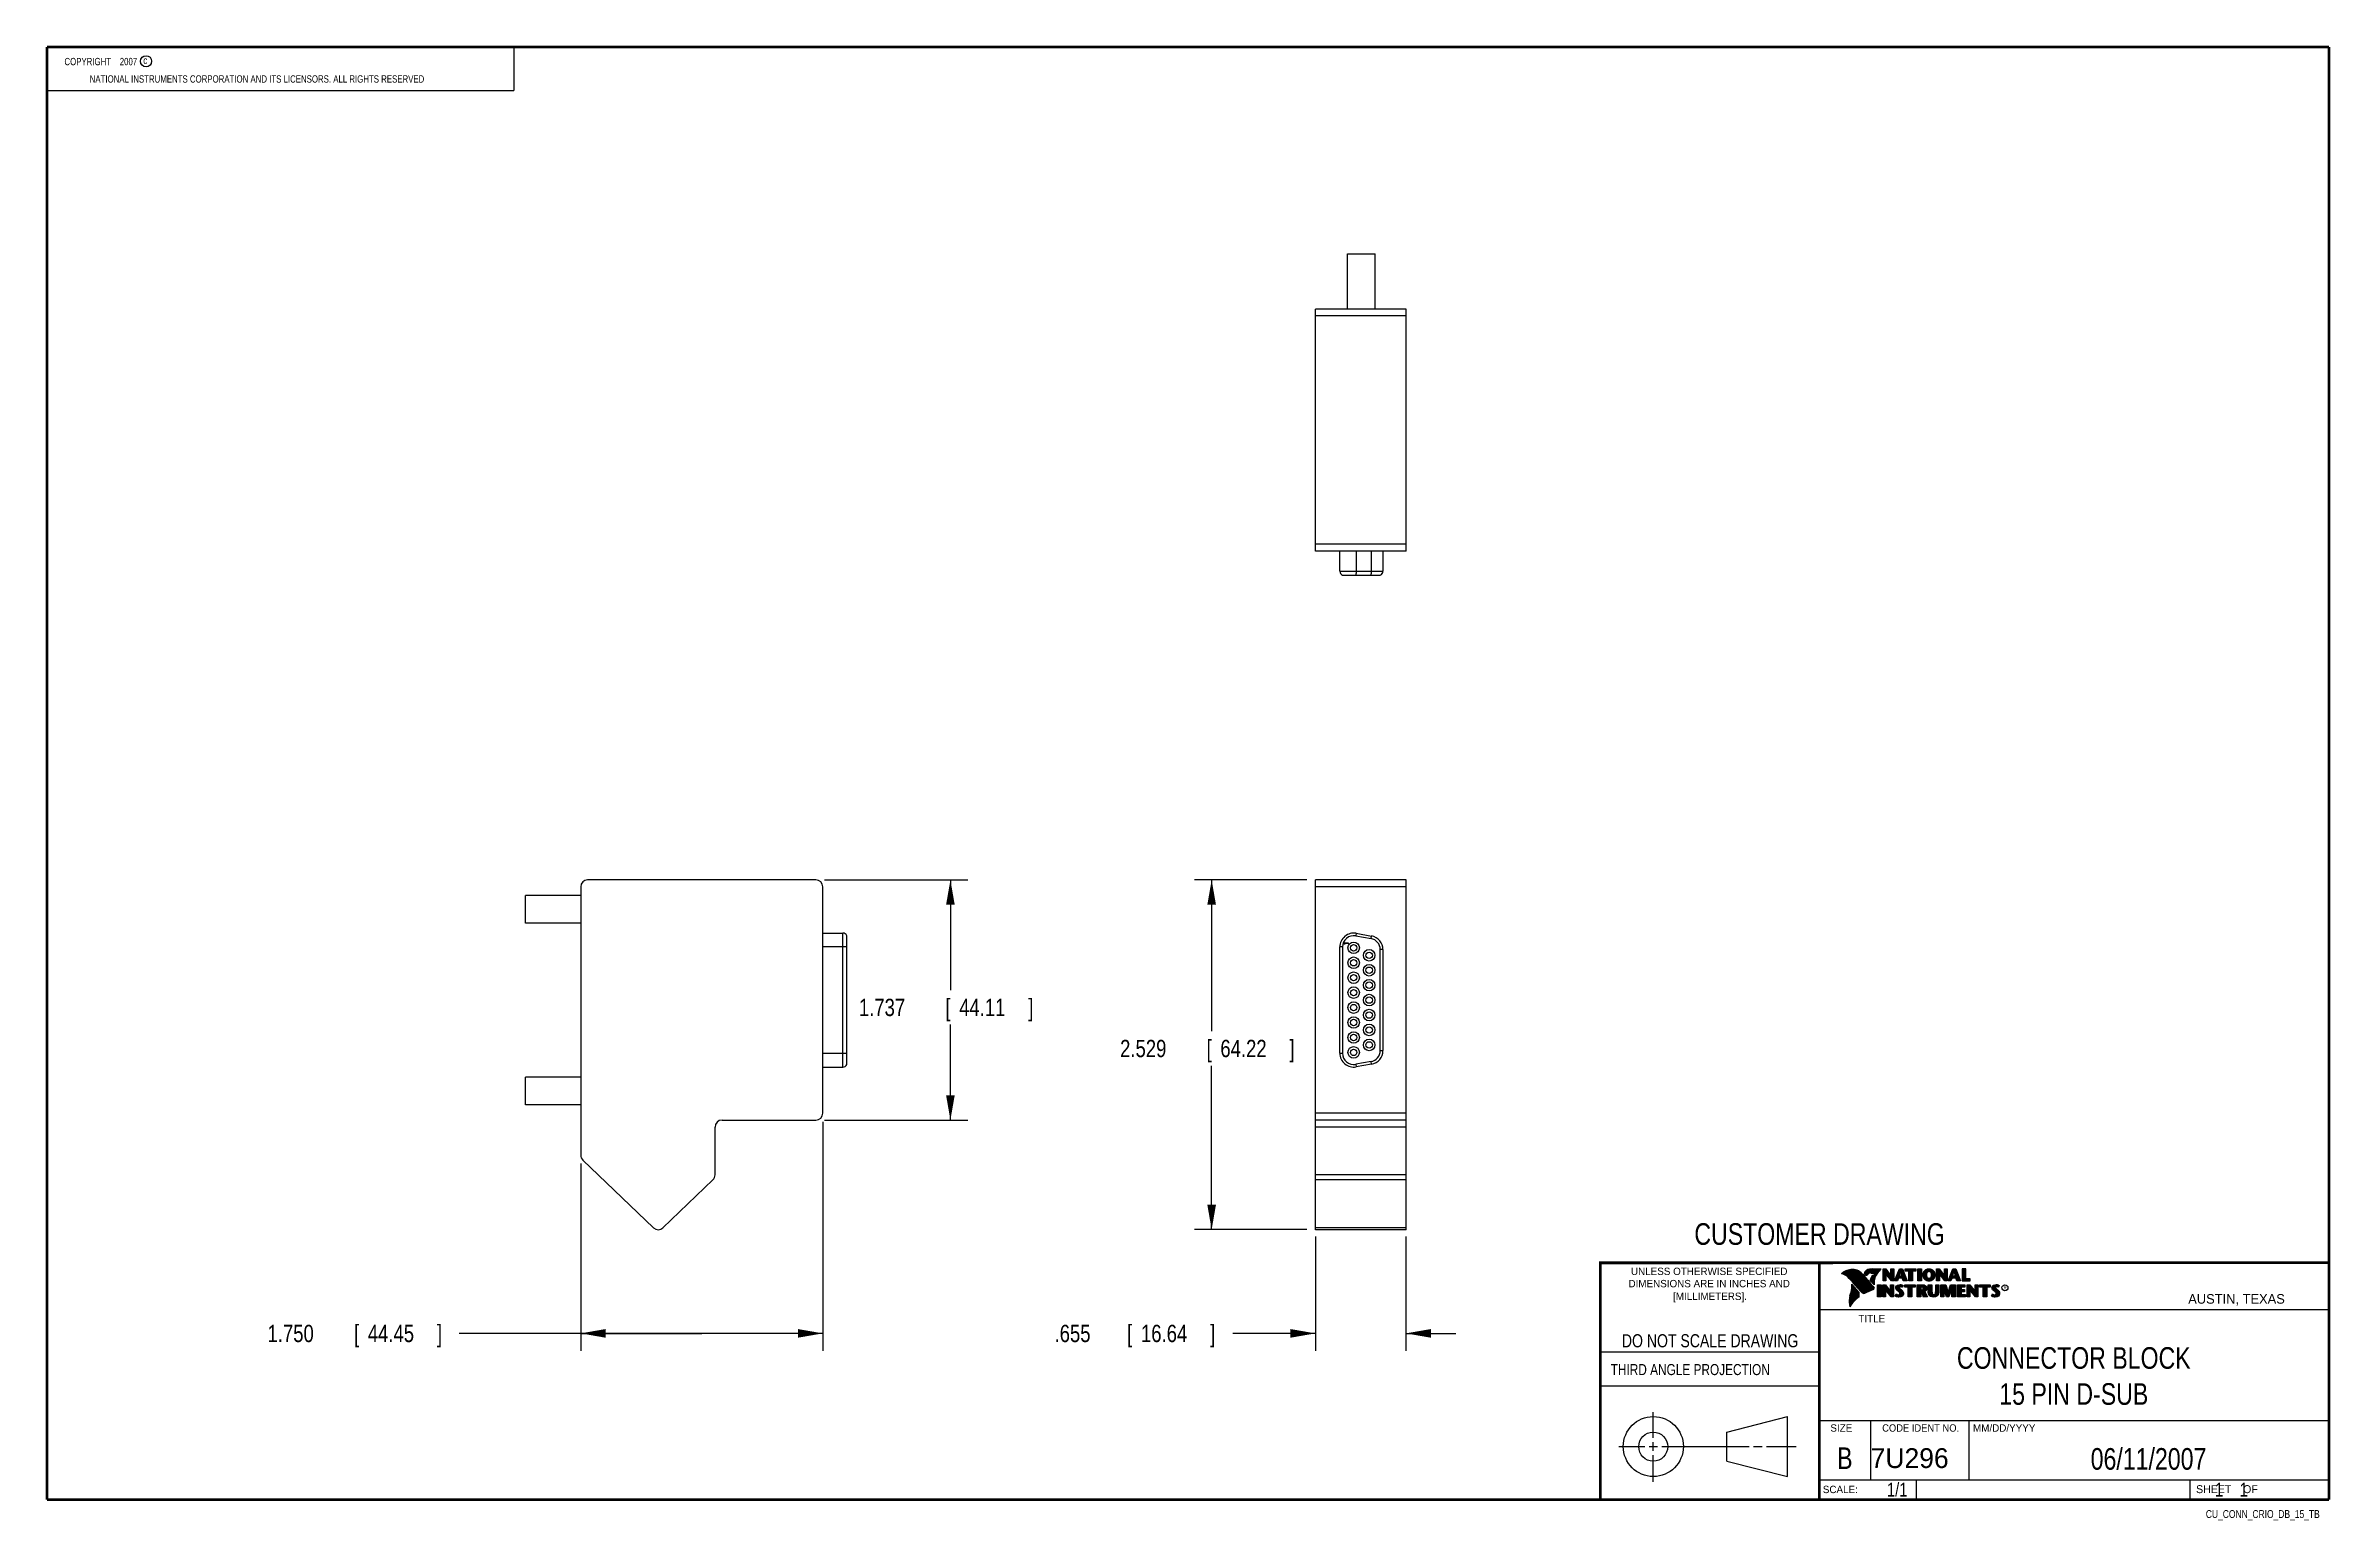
# Model space of a CAD drawing. Header units: inches. Extents: x 0.2 to 16.8, y 0.1 to 10.8.
import ezdxf
from ezdxf.enums import TextEntityAlignment as Align

# ---------------------------------------------------------------- set-up
doc = ezdxf.new("R2010")
doc.units = ezdxf.units.IN
doc.header["$LTSCALE"] = 0.935
doc.header["$MEASUREMENT"] = 0
doc.layers.get('0').update_dxf_attribs({"linetype": 'CONTINUOUS'})
doc.layers.add('DIMENSIONS', color=7, linetype='CONTINUOUS')
doc.styles.get("Standard").update_dxf_attribs({"font": 'txt', "width": 0.8})
doc.dimstyles.new('DIMSTYLE_1', dxfattribs={"dimtxt": 0.125, "dimasz": 0.18, "dimexe": 0.18, "dimexo": 0.0625, "dimgap": 0.09, "dimtad": 0, "dimtih": 1, "dimtoh": 1, "dimdec": 3, "dimzin": 4, "dimdsep": 46, "dimtxsty": 'STANDARD', "dimblk": '_FILLED', "dimblk1": '_FILLED', "dimblk2": '_FILLED', "dimcen": 0.09, "dimadec": 0, "dimazin": 0, "dimtp": 0.01, "dimtm": 0.01, "dimtfac": 1, "dimtdec": 3, "dimtofl": 0, "dimtmove": 0, "dimatfit": 3, "dimldrblk": '_FILLED', "dimfxl": 1, "dimtolj": 1, "dimtzin": 4, "dimarcsym": 0})

msp = doc.modelspace()

# ---------------------------------------------------------------- texts
at = {"color": 2, "linetype": 'CONTINUOUS', "width": 0.8}
for s, height, p in [('c', 0.053, (0.946, 10.6363)), ('NATIONAL INSTRUMENTS CORPORATION AND ITS LICENSORS. ALL RIGHTS RESERVED', 0.053, (0.5583, 10.5016)), ('THIRD ANGLE PROJECTION', 0.08, (11.5564, 1.1584))]:
    msp.add_text(s, height=height, dxfattribs=at).set_placement(p)
at = {"color": 7, "linetype": 'CONTINUOUS', "width": 0.8}
for s, height, p in [('CUSTOMER DRAWING', 0.15625, (13.0668, 2.1001)), ('DO NOT SCALE DRAWING', 0.095, (12.2754, 1.3592)), ('B', 0.1562, (13.2497, 0.4798))]:
    msp.add_text(s, height=height, dxfattribs=at).set_placement(p, align=Align.CENTER)
at = {"color": 2, "linetype": 'CONTINUOUS'}
for s, p in [('DIMENSIONS ARE IN INCHES AND', (12.2688, 1.7933)), ('UNLESS OTHERWISE SPECIFIED', (12.2688, 1.8819)), ('[MILLIMETERS].', (12.2746, 1.7015))]:
    msp.add_text(s, height=0.053254, dxfattribs=at).set_placement(p, align=Align.CENTER)
for s, height, p in [('R', 0.0217, (14.3971, 1.7782)), ('AUSTIN, TEXAS', 0.069617, (15.7327, 1.6745)), ('TITLE', 0.05325, (13.3474, 1.5397)), ('SIZE', 0.05325, (13.1451, 0.7494)), ('MM/DD/YYYY', 0.05325, (14.1765, 0.7494)), ('SCALE:', 0.05325, (13.0904, 0.3053)), ('SHEET    OF', 0.057262, (15.7892, 0.3052))]:
    msp.add_text(s, height=height, dxfattribs=at).set_placement(p)
at = {"color": 2, "linetype": 'CONTINUOUS', "width": 0.95}
msp.add_text('CODE IDENT NO.', height=0.053254, dxfattribs=at).set_placement((13.7978, 0.7494), align=Align.CENTER)
at = {"color": 7, "linetype": 'CONTINUOUS'}
msp.add_text('7U296', height=0.14316, dxfattribs=at).set_placement((13.4363, 0.4866))
at = {"color": 7, "linetype": 'CONTINUOUS', "width": 0.8}
msp.add_text('1/1', height=0.1, dxfattribs=at).set_placement((13.7025, 0.2805), align=Align.RIGHT)
at = {"color": 2, "linetype": 'CONTINUOUS', "width": 0.8}
msp.add_text('CU_CONN_CRIO_DB_15_TB', height=0.057262, dxfattribs=at).set_placement((16.6837, 0.1254), align=Align.RIGHT)
at = {"color": 2, "linetype": 'CONTINUOUS', "insert": (0.3125, 10.6805), "char_height": 0.053, "width": 0.8904, "attachment_point": 1}
msp.add_mtext('    COPYRIGHT    2007', dxfattribs=at)
at = {"color": 7, "linetype": 'CONTINUOUS'}
for s, insert, char_height, width, attachment_point in [('CONNECTOR BLOCK\\P15 PIN D-SUB', (14.9051, 1.3603), 0.15625, 1.875, 2), ('06/11/2007 ', (15.4455, 0.6307), 0.15625, 1.375, 2), ('    1    1', (15.8075, 0.3805), 0.1, 0.8, 1)]:
    msp.add_mtext(s, dxfattribs=dict(at, insert=insert, char_height=char_height, width=width, attachment_point=attachment_point))

# ---------------------------------------------------------------- blocks, each defined once
blk = doc.blocks.new('_FILLED')
at = {"color": 0, "linetype": 'BYBLOCK'}
blk.add_solid([(0, 0), (-1, 0.174), (-1, -0.174)], dxfattribs=at)
blk = doc.blocks.new('*D0')
at = {"layer": 'DIMENSIONS', "color": 2, "linetype": 'CONTINUOUS'}
for p, q in [((5.859, 2.989), (5.859, 1.335)), ((4.109, 2.687), (4.109, 1.335)), ((4.984, 1.46), (3.231, 1.46)), ((4.109, 1.46), (4.984, 1.46)), ((5.859, 1.46), (4.984, 1.46))]:
    blk.add_line(p, q, dxfattribs=at)
at = {"layer": 'DIMENSIONS', "color": 2, "linetype": 'CONTINUOUS', "xscale": 0.18, "yscale": 0.18, "zscale": 0.18, "rotation": 180}
blk.add_blockref('_FILLED', (4.109, 1.46), dxfattribs=at)
at = {"layer": 'DIMENSIONS', "color": 2, "linetype": 'CONTINUOUS', "xscale": 0.18, "yscale": 0.18, "zscale": 0.18}
blk.add_blockref('_FILLED', (5.859, 1.46), dxfattribs=at)
at = {"layer": 'DIMENSIONS', "color": 2, "linetype": 'CONTINUOUS', "width": 0.8}
for s, p in [('1.750', (1.844, 1.397)), ('[', (2.469, 1.397)), ('44.45', (2.569, 1.397)), (']', (3.069, 1.397))]:
    blk.add_text(s, height=0.125, dxfattribs=at).set_placement(p)
blk = doc.blocks.new('*D1')
at = {"layer": 'DIMENSIONS', "color": 2, "linetype": 'CONTINUOUS'}
for p, q in [((5.872, 4.738), (6.907, 4.738)), ((6.782, 4.738), (6.782, 3.942)), ((6.782, 3.002), (6.782, 3.692)), ((5.872, 3.002), (6.907, 3.002))]:
    blk.add_line(p, q, dxfattribs=at)
at = {"layer": 'DIMENSIONS', "color": 2, "linetype": 'CONTINUOUS', "xscale": 0.18, "yscale": 0.18, "zscale": 0.18}
for p, rotation in [((6.782, 4.738), 90), ((6.782, 3.002), 270)]:
    blk.add_blockref('_FILLED', p, dxfattribs=dict(at, rotation=rotation))
at = {"layer": 'DIMENSIONS', "color": 2, "linetype": 'CONTINUOUS', "width": 0.8}
for s, p in [('1.737', (6.12, 3.754)), ('[', (6.745, 3.754)), ('44.11', (6.845, 3.754)), (']', (7.345, 3.754))]:
    blk.add_text(s, height=0.125, dxfattribs=at).set_placement(p)
blk = doc.blocks.new('*D2')
at = {"layer": 'DIMENSIONS', "color": 2, "linetype": 'CONTINUOUS'}
for p, q in [((9.359, 4.738), (8.546, 4.738)), ((8.671, 4.738), (8.671, 3.645)), ((8.671, 2.21), (8.671, 3.395)), ((9.359, 2.21), (8.546, 2.21))]:
    blk.add_line(p, q, dxfattribs=at)
at = {"layer": 'DIMENSIONS', "color": 2, "linetype": 'CONTINUOUS', "xscale": 0.18, "yscale": 0.18, "zscale": 0.18}
for p, rotation in [((8.671, 4.738), 90), ((8.671, 2.21), 270)]:
    blk.add_blockref('_FILLED', p, dxfattribs=dict(at, rotation=rotation))
at = {"layer": 'DIMENSIONS', "color": 2, "linetype": 'CONTINUOUS', "width": 0.8}
for s, p in [('2.529', (8.009, 3.457)), ('[', (8.634, 3.457)), ('64.22', (8.734, 3.457)), (']', (9.234, 3.457))]:
    blk.add_text(s, height=0.125, dxfattribs=at).set_placement(p)
blk = doc.blocks.new('*D3')
at = {"layer": 'DIMENSIONS', "color": 2, "linetype": 'CONTINUOUS'}
for p, q in [((9.421, 2.16), (9.421, 1.335)), ((10.076, 2.16), (10.076, 1.335)), ((9.421, 1.46), (8.823, 1.46)), ((10.076, 1.46), (10.436, 1.46))]:
    blk.add_line(p, q, dxfattribs=at)
at = {"layer": 'DIMENSIONS', "color": 2, "linetype": 'CONTINUOUS', "xscale": 0.18, "yscale": 0.18, "zscale": 0.18}
blk.add_blockref('_FILLED', (9.421, 1.46), dxfattribs=at)
at = {"layer": 'DIMENSIONS', "color": 2, "linetype": 'CONTINUOUS', "xscale": 0.18, "yscale": 0.18, "zscale": 0.18, "rotation": 180}
blk.add_blockref('_FILLED', (10.076, 1.46), dxfattribs=at)
at = {"layer": 'DIMENSIONS', "color": 2, "linetype": 'CONTINUOUS', "width": 0.8}
for s, p in [('.655', (7.535, 1.397)), ('[', (8.06, 1.397)), ('16.64', (8.16, 1.397)), (']', (8.66, 1.397))]:
    blk.add_text(s, height=0.125, dxfattribs=at).set_placement(p)

# ---------------------------------------------------------------- dimensions: what is measured, and where the dimension line sits
at = {"layer": 'DIMENSIONS', "color": 2, "linetype": 'CONTINUOUS'}
for base, p1, p2, picture, middle in [((6.7820086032, 4.7382381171), (5.8715086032, 3.0017381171), (5.8715086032, 4.7382381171), '*D1', (6.7820086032, 3.8166919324)), ((8.6713977, 4.7382381), (9.3588977, 2.209738), (9.3588977, 4.7382381), '*D2', (8.6713977, 3.5195531))]:
    dim = msp.add_linear_dim(base=base, p1=p1, p2=p2, angle=90, dimstyle='DIMSTYLE_1', dxfattribs=at)
    dim.commit()
    dim.dimension.update_dxf_attribs({"geometry": picture, "text_midpoint": middle, "dimtype": 160})
for base, p1, p2, picture, middle in [((5.859, 1.46), (4.109, 2.6866), (5.859, 2.9892), '*D0', (2.5065, 1.46)), ((10.0764, 1.46), (9.4214, 2.1603), (10.0764, 2.1603), '*D3', (8.1479, 1.46))]:
    dim = msp.add_linear_dim(base=base, p1=p1, p2=p2, dimstyle='DIMSTYLE_1', dxfattribs=at)
    dim.commit()
    dim.dimension.update_dxf_attribs({"geometry": picture, "text_midpoint": middle, "dimtype": 160})

# ---------------------------------------------------------------- linework, layer by layer
at = {"color": 2, "linetype": 'CONTINUOUS'}
for p, q in [((0.25, 10.7586), (3.625, 10.7586)), ((0.25, 10.7586), (0.25, 10.4456)), ((3.625, 10.7586), (3.625, 10.4456)), ((0.25, 10.4456), (3.625, 10.4456)), ((13.0652, 1.9695), (16.745, 1.9695)), ((13.0652, 1.9695), (13.0652, 0.2605)), ((13.2311, 1.8934), (13.2311, 1.8949)), ((13.2347, 1.8921), (13.2347, 1.8972)), ((13.2382, 1.8907), (13.2382, 1.8994)), ((13.2418, 1.8892), (13.2418, 1.9015)), ((13.2453, 1.8876), (13.2453, 1.9035)), ((13.2489, 1.8858), (13.2489, 1.9054)), ((13.2524, 1.8839), (13.2524, 1.9069)), ((13.256, 1.8818), (13.256, 1.9084)), ((13.2596, 1.8796), (13.2596, 1.9098)), ((13.2631, 1.8772), (13.2631, 1.9111)), ((13.2667, 1.8747), (13.2667, 1.9124)), ((13.2702, 1.872), (13.2702, 1.9135)), ((13.2738, 1.869), (13.2738, 1.9146)), ((13.2773, 1.8658), (13.2773, 1.9155)), ((13.2809, 1.8624), (13.2809, 1.9164)), ((13.2844, 1.8587), (13.2844, 1.9173)), ((13.288, 1.8549), (13.288, 1.9181)), ((13.2915, 1.851), (13.2915, 1.9188)), ((13.2951, 1.8471), (13.2951, 1.9194)), ((13.2987, 1.8431), (13.2987, 1.9198)), ((13.3022, 1.8391), (13.3022, 1.92)), ((13.3058, 1.8351), (13.3058, 1.9201)), ((13.3093, 1.8311), (13.3093, 1.9201)), ((13.3129, 1.827), (13.3129, 1.9199)), ((13.3164, 1.8229), (13.3164, 1.9196)), ((13.32, 1.8188), (13.32, 1.9192)), ((13.3235, 1.8146), (13.3235, 1.9186)), ((13.3271, 1.8104), (13.3271, 1.9179)), ((13.3306, 1.8062), (13.3306, 1.9172)), ((13.3342, 1.802), (13.3342, 1.9163)), ((13.3378, 1.7978), (13.3378, 1.9151)), ((13.3413, 1.7937), (13.3413, 1.9138)), ((13.3449, 1.7897), (13.3449, 1.9122)), ((13.3484, 1.7856), (13.3484, 1.9103)), ((13.352, 1.7817), (13.352, 1.9081)), ((13.3555, 1.7778), (13.3555, 1.9055)), ((13.3591, 1.7739), (13.3591, 1.9026)), ((13.3626, 1.7701), (13.3626, 1.8991)), ((13.3662, 1.7663), (13.3662, 1.8952)), ((13.3697, 1.7625), (13.3697, 1.8915)), ((13.3733, 1.7588), (13.3733, 1.8878)), ((13.3769, 1.7556), (13.3769, 1.8841)), ((13.3804, 1.7529), (13.3804, 1.8803)), ((13.384, 1.7512), (13.384, 1.8766)), ((13.3875, 1.7509), (13.3875, 1.8728)), ((13.4022, 1.878), (13.3901, 1.8922)), ((13.3911, 1.7518), (13.3911, 1.8691)), ((13.4029, 1.881), (13.3927, 1.893)), ((13.3946, 1.8908), (13.3946, 1.8999)), ((13.3946, 1.7533), (13.3946, 1.8653)), ((13.3982, 1.8866), (13.3982, 1.9062)), ((13.3982, 1.7548), (13.3982, 1.8615)), ((13.4017, 1.8824), (13.4017, 1.9101)), ((13.4017, 1.7563), (13.4017, 1.8574)), ((13.4053, 1.8823), (13.4053, 1.9129)), ((13.4053, 1.7578), (13.4053, 1.8531)), ((13.4088, 1.8844), (13.4088, 1.915)), ((13.4088, 1.7593), (13.4088, 1.8488)), ((13.4124, 1.887), (13.4124, 1.9167)), ((13.4124, 1.7609), (13.4124, 1.8445)), ((13.4159, 1.89), (13.4159, 1.9182)), ((13.4159, 1.7625), (13.4159, 1.8402)), ((13.4195, 1.8937), (13.4195, 1.9193)), ((13.4195, 1.7641), (13.4195, 1.8359)), ((13.4231, 1.8964), (13.4231, 1.9203)), ((13.4231, 1.7657), (13.4231, 1.8316)), ((13.4266, 1.8982), (13.4266, 1.9209)), ((13.4266, 1.7674), (13.4266, 1.8273)), ((13.4302, 1.8995), (13.4302, 1.9214)), ((13.4302, 1.7691), (13.4302, 1.823)), ((13.4414, 1.8328), (13.4319, 1.8437)), ((13.4337, 1.8997), (13.4337, 1.922)), ((13.4337, 1.7708), (13.4337, 1.8187)), ((13.4433, 1.8344), (13.4349, 1.844)), ((13.4373, 1.8991), (13.4373, 1.9224)), ((13.4373, 1.8413), (13.4373, 1.8491)), ((13.4408, 1.898), (13.4408, 1.9228)), ((13.4408, 1.8372), (13.4408, 1.8572)), ((13.4444, 1.8972), (13.4444, 1.9231)), ((13.4444, 1.8331), (13.4444, 1.8665)), ((13.4479, 1.8969), (13.4479, 1.9234)), ((13.4479, 1.8288), (13.4479, 1.873)), ((13.4515, 1.8966), (13.4515, 1.9236)), ((13.4515, 1.8247), (13.4515, 1.8764)), ((13.4529, 1.9261), (13.5132, 1.9271)), ((13.453, 1.9236), (13.5067, 1.9245)), ((13.455, 1.8965), (13.455, 1.9237)), ((13.455, 1.8207), (13.455, 1.878)), ((13.4586, 1.8964), (13.4586, 1.9237)), ((13.4586, 1.8303), (13.4586, 1.879)), ((13.4622, 1.8957), (13.4622, 1.9238)), ((13.4622, 1.8535), (13.4622, 1.8795)), ((13.4657, 1.8935), (13.4657, 1.9238)), ((13.4657, 1.8636), (13.4657, 1.8798)), ((13.4693, 1.872), (13.4693, 1.9239)), ((13.4728, 1.8794), (13.4728, 1.9239)), ((13.4764, 1.8859), (13.4764, 1.924)), ((13.4799, 1.8919), (13.4799, 1.924)), ((13.4835, 1.8973), (13.4835, 1.9241)), ((13.487, 1.9023), (13.487, 1.9242)), ((13.4906, 1.9069), (13.4906, 1.9242)), ((13.4941, 1.9112), (13.4941, 1.9243)), ((13.4977, 1.9153), (13.4977, 1.9243)), ((13.5013, 1.9191), (13.5013, 1.9244)), ((13.5261, 1.9263), (13.5451, 1.9263)), ((13.5261, 1.839), (13.5261, 1.9263)), ((13.5466, 1.839), (13.5261, 1.839)), ((13.5286, 1.9237), (13.5439, 1.9237)), ((13.5286, 1.8415), (13.5286, 1.9237)), ((13.5441, 1.8415), (13.5286, 1.8415)), ((13.5332, 1.8415), (13.5332, 1.9237)), ((13.5367, 1.8415), (13.5367, 1.9237)), ((13.5402, 1.8415), (13.5402, 1.9237)), ((13.5441, 1.8976), (13.5437, 1.9237)), ((13.5439, 1.9237), (13.5854, 1.869)), ((13.5873, 1.8415), (13.5441, 1.8976)), ((13.5441, 1.8976), (13.5441, 1.8415)), ((13.5451, 1.9263), (13.5829, 1.8765)), ((13.586, 1.839), (13.5466, 1.8902)), ((13.5466, 1.8902), (13.5466, 1.839)), ((13.5471, 1.8936), (13.5471, 1.9194)), ((13.5506, 1.8891), (13.5506, 1.9149)), ((13.5541, 1.8846), (13.5541, 1.9103)), ((13.5576, 1.8801), (13.5576, 1.9057)), ((13.561, 1.8756), (13.561, 1.9011)), ((13.5645, 1.8711), (13.5645, 1.8965)), ((13.568, 1.8665), (13.568, 1.8919)), ((13.5715, 1.862), (13.5715, 1.8874)), ((13.575, 1.8575), (13.575, 1.8828)), ((13.5784, 1.853), (13.5784, 1.8782)), ((13.5819, 1.8485), (13.5819, 1.8736)), ((13.5829, 1.9263), (13.6036, 1.9263)), ((13.5829, 1.8765), (13.5829, 1.9263)), ((13.5854, 1.9237), (13.6011, 1.9237)), ((13.5854, 1.869), (13.5854, 1.9237)), ((13.5854, 1.844), (13.5854, 1.869)), ((13.6036, 1.839), (13.586, 1.839)), ((13.6011, 1.8415), (13.5873, 1.8415)), ((13.5889, 1.8415), (13.5889, 1.9237)), ((13.5923, 1.8415), (13.5923, 1.9237)), ((13.5958, 1.8415), (13.5958, 1.9237)), ((13.5993, 1.8415), (13.5993, 1.9237)), ((13.6011, 1.9237), (13.6011, 1.8415)), ((13.6036, 1.9263), (13.6036, 1.839)), ((13.6088, 1.839), (13.6444, 1.9262)), ((13.6294, 1.839), (13.6088, 1.839)), ((13.6125, 1.8415), (13.6461, 1.9237)), ((13.6277, 1.8415), (13.6125, 1.8415)), ((13.6167, 1.8415), (13.6167, 1.8516)), ((13.6201, 1.8415), (13.6201, 1.8601)), ((13.6236, 1.8415), (13.6236, 1.8686)), ((13.6271, 1.8415), (13.6271, 1.8771)), ((13.6361, 1.8623), (13.6277, 1.8415)), ((13.6378, 1.8598), (13.6294, 1.839)), ((13.6306, 1.8486), (13.6306, 1.8857)), ((13.634, 1.8573), (13.634, 1.8942)), ((13.6665, 1.8623), (13.6361, 1.8623)), ((13.6375, 1.8623), (13.6375, 1.9027)), ((13.6647, 1.8598), (13.6378, 1.8598)), ((13.6388, 1.8711), (13.65, 1.9073)), ((13.6639, 1.8711), (13.6388, 1.8711)), ((13.641, 1.8781), (13.641, 1.9112)), ((13.641, 1.8623), (13.641, 1.8711)), ((13.6423, 1.8736), (13.6519, 1.9048)), ((13.6606, 1.8736), (13.6423, 1.8736)), ((13.6444, 1.9262), (13.6664, 1.9262)), ((13.6445, 1.8893), (13.6445, 1.9197)), ((13.6445, 1.8623), (13.6445, 1.8711)), ((13.6461, 1.9237), (13.6647, 1.9237)), ((13.6479, 1.9006), (13.6479, 1.9237)), ((13.6479, 1.8623), (13.6479, 1.8711)), ((13.65, 1.9073), (13.6541, 1.9073)), ((13.6514, 1.9073), (13.6514, 1.9237)), ((13.6514, 1.8623), (13.6514, 1.8711)), ((13.6519, 1.9048), (13.6521, 1.9048)), ((13.6521, 1.9048), (13.6606, 1.8736)), ((13.6541, 1.9073), (13.6639, 1.8711)), ((13.6549, 1.9043), (13.6549, 1.9237)), ((13.6549, 1.8623), (13.6549, 1.8711)), ((13.6584, 1.8915), (13.6584, 1.9237)), ((13.6584, 1.8623), (13.6584, 1.8711)), ((13.6618, 1.8787), (13.6618, 1.9237)), ((13.6618, 1.8623), (13.6618, 1.8711)), ((13.6647, 1.9237), (13.6959, 1.8415)), ((13.6717, 1.839), (13.6647, 1.8598)), ((13.6653, 1.8623), (13.6653, 1.922)), ((13.6664, 1.9262), (13.6995, 1.839)), ((13.6735, 1.8415), (13.6665, 1.8623)), ((13.6688, 1.8555), (13.6688, 1.9128)), ((13.6995, 1.839), (13.6717, 1.839)), ((13.6723, 1.8452), (13.6723, 1.9037)), ((13.6959, 1.8415), (13.6735, 1.8415)), ((13.6757, 1.8415), (13.6757, 1.8945)), ((13.6792, 1.8415), (13.6792, 1.8854)), ((13.6827, 1.8415), (13.6827, 1.8762)), ((13.6862, 1.8415), (13.6862, 1.8671)), ((13.6866, 1.9262), (13.7634, 1.9262)), ((13.6866, 1.9099), (13.6866, 1.9262)), ((13.7118, 1.9099), (13.6866, 1.9099)), ((13.6891, 1.9237), (13.7609, 1.9237)), ((13.6891, 1.9125), (13.6891, 1.9237)), ((13.7143, 1.9125), (13.6891, 1.9125)), ((13.6896, 1.8415), (13.6896, 1.8579)), ((13.6931, 1.9125), (13.6931, 1.9237)), ((13.6931, 1.8415), (13.6931, 1.8488)), ((13.6966, 1.9125), (13.6966, 1.9237)), ((13.7001, 1.9125), (13.7001, 1.9237)), ((13.7035, 1.9125), (13.7035, 1.9237)), ((13.707, 1.9125), (13.707, 1.9237)), ((13.7105, 1.9125), (13.7105, 1.9237)), ((13.7118, 1.839), (13.7118, 1.9099)), ((13.7382, 1.839), (13.7118, 1.839)), ((13.7143, 1.9125), (13.714, 1.9237)), ((13.7143, 1.8415), (13.7143, 1.9125)), ((13.7357, 1.8415), (13.7143, 1.8415)), ((13.7174, 1.8415), (13.7174, 1.9237)), ((13.7209, 1.8415), (13.7209, 1.9237)), ((13.7244, 1.8415), (13.7244, 1.9237)), ((13.7279, 1.8415), (13.7279, 1.9237)), ((13.7313, 1.8415), (13.7313, 1.9237)), ((13.7357, 1.9125), (13.7348, 1.9237)), ((13.7609, 1.9125), (13.7357, 1.9125)), ((13.7357, 1.9125), (13.7357, 1.8415)), ((13.7634, 1.9099), (13.7382, 1.9099)), ((13.7382, 1.9099), (13.7382, 1.839)), ((13.7383, 1.9125), (13.7383, 1.9237)), ((13.7418, 1.9125), (13.7418, 1.9237)), ((13.7452, 1.9125), (13.7452, 1.9237)), ((13.7487, 1.9125), (13.7487, 1.9237)), ((13.7522, 1.9125), (13.7522, 1.9237)), ((13.7557, 1.9125), (13.7557, 1.9237)), ((13.7591, 1.9125), (13.7591, 1.9237)), ((13.7609, 1.9237), (13.7609, 1.9125)), ((13.7634, 1.9262), (13.7634, 1.9099)), ((13.7768, 1.9262), (13.8031, 1.9262)), ((13.7768, 1.839), (13.7768, 1.9262)), ((13.8031, 1.839), (13.7768, 1.839)), ((13.7794, 1.9237), (13.8006, 1.9237)), ((13.7794, 1.8415), (13.7794, 1.9237)), ((13.8006, 1.8415), (13.7794, 1.8415)), ((13.7835, 1.8415), (13.7835, 1.9237)), ((13.787, 1.8415), (13.787, 1.9237)), ((13.7904, 1.8415), (13.7904, 1.9237)), ((13.7939, 1.8415), (13.7939, 1.9237)), ((13.7974, 1.8415), (13.7974, 1.9237)), ((13.8006, 1.9237), (13.8006, 1.8415)), ((13.8031, 1.9262), (13.8031, 1.839)), ((13.8154, 1.8853), (13.8155, 1.8871)), ((13.8154, 1.8834), (13.8154, 1.8853)), ((13.8154, 1.8816), (13.8154, 1.8834)), ((13.8155, 1.8797), (13.8154, 1.8816)), ((13.8155, 1.8871), (13.8157, 1.8889)), ((13.8157, 1.8779), (13.8155, 1.8797)), ((13.8157, 1.8889), (13.8159, 1.8907)), ((13.8159, 1.876), (13.8157, 1.8779)), ((13.8159, 1.8907), (13.8161, 1.8924)), ((13.8162, 1.8742), (13.8159, 1.876)), ((13.8161, 1.8924), (13.8165, 1.8941)), ((13.8166, 1.8724), (13.8162, 1.8742)), ((13.8165, 1.8941), (13.8169, 1.8958)), ((13.817, 1.8706), (13.8166, 1.8724)), ((13.8169, 1.8958), (13.8174, 1.8975)), ((13.8174, 1.8689), (13.817, 1.8706)), ((13.8174, 1.8975), (13.8179, 1.8991)), ((13.8179, 1.8672), (13.8174, 1.8689)), ((13.8179, 1.8991), (13.8185, 1.9006)), ((13.8179, 1.8852), (13.818, 1.8869)), ((13.8179, 1.8834), (13.8179, 1.8852)), ((13.818, 1.8817), (13.8179, 1.8834)), ((13.8185, 1.8655), (13.8179, 1.8672)), ((13.818, 1.8869), (13.8182, 1.8886)), ((13.8181, 1.8799), (13.818, 1.8817)), ((13.8182, 1.8781), (13.8181, 1.8799)), ((13.8182, 1.8886), (13.8184, 1.8903)), ((13.8184, 1.8764), (13.8182, 1.8781)), ((13.8184, 1.8903), (13.8186, 1.892)), ((13.8187, 1.8746), (13.8184, 1.8764)), ((13.8185, 1.9006), (13.8191, 1.9021)), ((13.8191, 1.8639), (13.8185, 1.8655)), ((13.8186, 1.892), (13.819, 1.8936)), ((13.8191, 1.8729), (13.8187, 1.8746)), ((13.819, 1.8936), (13.8193, 1.8952)), ((13.8191, 1.9021), (13.8198, 1.9036)), ((13.8194, 1.8712), (13.8191, 1.8729)), ((13.8198, 1.8623), (13.8191, 1.8639)), ((13.8193, 1.8952), (13.8198, 1.8967)), ((13.8199, 1.8696), (13.8194, 1.8712)), ((13.8198, 1.9036), (13.8206, 1.9051)), ((13.8198, 1.8967), (13.8203, 1.8982)), ((13.8205, 1.8607), (13.8198, 1.8623)), ((13.8204, 1.8679), (13.8199, 1.8696)), ((13.8203, 1.8982), (13.8208, 1.8997)), ((13.8209, 1.8664), (13.8204, 1.8679)), ((13.8213, 1.8592), (13.8205, 1.8607)), ((13.8206, 1.9051), (13.8214, 1.9065)), ((13.8208, 1.8997), (13.8214, 1.9011)), ((13.8209, 1.8664), (13.8208, 1.8997)), ((13.8215, 1.8648), (13.8209, 1.8664)), ((13.8221, 1.8578), (13.8213, 1.8592)), ((13.8214, 1.9065), (13.8223, 1.9079)), ((13.8214, 1.9011), (13.8221, 1.9025)), ((13.8221, 1.8633), (13.8215, 1.8648)), ((13.8221, 1.9025), (13.8228, 1.9038)), ((13.8228, 1.8619), (13.8221, 1.8633)), ((13.823, 1.8563), (13.8221, 1.8578)), ((13.8223, 1.9079), (13.8232, 1.9092)), ((13.8228, 1.9038), (13.8236, 1.9052)), ((13.8235, 1.8604), (13.8228, 1.8619)), ((13.8239, 1.855), (13.823, 1.8563)), ((13.8232, 1.9092), (13.8243, 1.9106)), ((13.8243, 1.8591), (13.8235, 1.8604)), ((13.8236, 1.9052), (13.8244, 1.9065)), ((13.8249, 1.8536), (13.8239, 1.855)), ((13.8243, 1.9106), (13.8253, 1.9119)), ((13.8243, 1.8591), (13.8244, 1.9065)), ((13.8251, 1.8577), (13.8243, 1.8591)), ((13.8244, 1.9065), (13.8253, 1.9077)), ((13.826, 1.8523), (13.8249, 1.8536)), ((13.826, 1.8564), (13.8251, 1.8577)), ((13.8253, 1.9119), (13.8265, 1.9132)), ((13.8253, 1.9077), (13.8262, 1.909)), ((13.8269, 1.8552), (13.826, 1.8564)), ((13.8271, 1.8511), (13.826, 1.8523)), ((13.8262, 1.909), (13.8273, 1.9102)), ((13.8265, 1.9132), (13.8276, 1.9144)), ((13.8279, 1.854), (13.8269, 1.8552)), ((13.8282, 1.8499), (13.8271, 1.8511)), ((13.8273, 1.9102), (13.8283, 1.9114)), ((13.8276, 1.9144), (13.8288, 1.9156)), ((13.8279, 1.854), (13.8283, 1.9114)), ((13.8289, 1.8528), (13.8279, 1.854)), ((13.8294, 1.8487), (13.8282, 1.8499)), ((13.8283, 1.9114), (13.8294, 1.9126)), ((13.8288, 1.9156), (13.8301, 1.9167)), ((13.83, 1.8517), (13.8289, 1.8528)), ((13.8294, 1.9126), (13.8306, 1.9137)), ((13.8306, 1.8476), (13.8294, 1.8487)), ((13.8311, 1.8506), (13.83, 1.8517)), ((13.8301, 1.9167), (13.8314, 1.9178)), ((13.8306, 1.9137), (13.8318, 1.9148)), ((13.8319, 1.8466), (13.8306, 1.8476)), ((13.8311, 1.8506), (13.8318, 1.9148)), ((13.8323, 1.8496), (13.8311, 1.8506)), ((13.8314, 1.9178), (13.8327, 1.9188)), ((13.8318, 1.9148), (13.833, 1.9158)), ((13.8332, 1.8456), (13.8319, 1.8466)), ((13.8335, 1.8486), (13.8323, 1.8496)), ((13.8327, 1.9188), (13.834, 1.9198)), ((13.833, 1.9158), (13.8342, 1.9168)), ((13.8346, 1.8447), (13.8332, 1.8456)), ((13.8347, 1.8477), (13.8335, 1.8486)), ((13.834, 1.9198), (13.8354, 1.9207)), ((13.8342, 1.9168), (13.8355, 1.9177)), ((13.836, 1.8438), (13.8346, 1.8447)), ((13.8347, 1.8477), (13.8355, 1.9177)), ((13.836, 1.8468), (13.8347, 1.8477)), ((13.8354, 1.9207), (13.8368, 1.9215)), ((13.8355, 1.9177), (13.8368, 1.9185)), ((13.8373, 1.846), (13.836, 1.8468)), ((13.8374, 1.843), (13.836, 1.8438)), ((13.8368, 1.9215), (13.8382, 1.9223)), ((13.8368, 1.9185), (13.8381, 1.9193)), ((13.8386, 1.8452), (13.8373, 1.846)), ((13.839, 1.8423), (13.8374, 1.843)), ((13.8381, 1.9193), (13.8394, 1.92)), ((13.8386, 1.8452), (13.8381, 1.9193)), ((13.8382, 1.9223), (13.8397, 1.923)), ((13.84, 1.8445), (13.8386, 1.8452)), ((13.8405, 1.8416), (13.839, 1.8423)), ((13.8394, 1.92), (13.8408, 1.9207)), ((13.8397, 1.923), (13.8412, 1.9237)), ((13.8397, 1.8857), (13.8398, 1.8868)), ((13.8397, 1.8845), (13.8397, 1.8857)), ((13.8397, 1.8833), (13.8397, 1.8845)), ((13.8397, 1.8821), (13.8397, 1.8833)), ((13.8397, 1.8809), (13.8397, 1.8821)), ((13.8398, 1.8796), (13.8397, 1.8809)), ((13.8398, 1.8868), (13.8399, 1.888)), ((13.8399, 1.8784), (13.8398, 1.8796)), ((13.8399, 1.888), (13.84, 1.8891)), ((13.84, 1.8773), (13.8399, 1.8784)), ((13.84, 1.8891), (13.8401, 1.8902)), ((13.8401, 1.8761), (13.84, 1.8773)), ((13.8415, 1.8439), (13.84, 1.8445)), ((13.8401, 1.8902), (13.8402, 1.8913)), ((13.8402, 1.8749), (13.8401, 1.8761)), ((13.8402, 1.8913), (13.8403, 1.8924)), ((13.8404, 1.8738), (13.8402, 1.8749)), ((13.8403, 1.8924), (13.8405, 1.8934)), ((13.8405, 1.8727), (13.8404, 1.8738)), ((13.8405, 1.8934), (13.8407, 1.8944)), ((13.8407, 1.8716), (13.8405, 1.8727)), ((13.8421, 1.8409), (13.8405, 1.8416)), ((13.8407, 1.8944), (13.8409, 1.8954)), ((13.841, 1.8706), (13.8407, 1.8716)), ((13.8408, 1.9207), (13.8422, 1.9213)), ((13.8409, 1.8954), (13.8411, 1.8963)), ((13.8412, 1.8696), (13.841, 1.8706)), ((13.8411, 1.8963), (13.8414, 1.8972)), ((13.8412, 1.9237), (13.8427, 1.9243)), ((13.8414, 1.8686), (13.8412, 1.8696)), ((13.8414, 1.8972), (13.8416, 1.8981)), ((13.8417, 1.8677), (13.8414, 1.8686)), ((13.8415, 1.8439), (13.8417, 1.8678)), ((13.843, 1.8433), (13.8415, 1.8439)), ((13.8416, 1.8981), (13.8419, 1.899)), ((13.842, 1.8667), (13.8417, 1.8677)), ((13.8419, 1.899), (13.8422, 1.8999)), ((13.842, 1.8991), (13.8422, 1.9213)), ((13.8423, 1.8658), (13.842, 1.8667)), ((13.8438, 1.8404), (13.8421, 1.8409)), ((13.8422, 1.9213), (13.8436, 1.9219)), ((13.8422, 1.8999), (13.8426, 1.9007)), ((13.8422, 1.8844), (13.8423, 1.8856)), ((13.8422, 1.8833), (13.8422, 1.8844)), ((13.8422, 1.8821), (13.8422, 1.8833)), ((13.8423, 1.8809), (13.8422, 1.8821)), ((13.8423, 1.8867), (13.8424, 1.8878)), ((13.8423, 1.8856), (13.8423, 1.8867)), ((13.8423, 1.8798), (13.8423, 1.8809)), ((13.8424, 1.8786), (13.8423, 1.8798)), ((13.8427, 1.865), (13.8423, 1.8658)), ((13.8424, 1.8878), (13.8425, 1.8889)), ((13.8425, 1.8775), (13.8424, 1.8786)), ((13.8425, 1.8889), (13.8426, 1.89)), ((13.8426, 1.8764), (13.8425, 1.8775)), ((13.8426, 1.9007), (13.843, 1.9016)), ((13.8426, 1.89), (13.8427, 1.891)), ((13.8427, 1.8753), (13.8426, 1.8764)), ((13.8427, 1.9243), (13.8443, 1.9248)), ((13.8427, 1.891), (13.8428, 1.892)), ((13.8429, 1.8742), (13.8427, 1.8753)), ((13.8431, 1.8641), (13.8427, 1.865)), ((13.8428, 1.892), (13.843, 1.893)), ((13.843, 1.8731), (13.8429, 1.8742)), ((13.843, 1.9016), (13.8434, 1.9024)), ((13.843, 1.893), (13.8432, 1.8939)), ((13.8432, 1.8721), (13.843, 1.8731)), ((13.8445, 1.8428), (13.843, 1.8433)), ((13.8434, 1.8633), (13.8431, 1.8641)), ((13.8432, 1.8939), (13.8434, 1.8948)), ((13.8434, 1.8712), (13.8432, 1.8721)), ((13.8434, 1.9024), (13.8438, 1.9032)), ((13.8434, 1.8948), (13.8436, 1.8957)), ((13.8436, 1.8702), (13.8434, 1.8712)), ((13.8439, 1.8625), (13.8434, 1.8633)), ((13.8436, 1.9219), (13.8451, 1.9224)), ((13.8436, 1.8957), (13.8438, 1.8965)), ((13.8439, 1.8693), (13.8436, 1.8702)), ((13.8438, 1.9032), (13.8443, 1.904)), ((13.8438, 1.8965), (13.844, 1.8974)), ((13.8455, 1.8399), (13.8438, 1.8404)), ((13.8441, 1.8684), (13.8439, 1.8693)), ((13.8443, 1.8617), (13.8439, 1.8625)), ((13.844, 1.8974), (13.8443, 1.8982)), ((13.8444, 1.8676), (13.8441, 1.8684)), ((13.8443, 1.9248), (13.8459, 1.9253)), ((13.8443, 1.904), (13.8447, 1.9047)), ((13.8443, 1.8982), (13.8446, 1.899)), ((13.8448, 1.8609), (13.8443, 1.8617)), ((13.8447, 1.8667), (13.8444, 1.8676)), ((13.8462, 1.8423), (13.8445, 1.8428)), ((13.8446, 1.899), (13.8449, 1.8997)), ((13.8447, 1.9047), (13.8453, 1.9055)), ((13.845, 1.8659), (13.8447, 1.8667)), ((13.8453, 1.8602), (13.8448, 1.8609)), ((13.8449, 1.8997), (13.8453, 1.9005)), ((13.8454, 1.8651), (13.845, 1.8659)), ((13.8451, 1.9224), (13.8466, 1.9229)), ((13.8453, 1.9055), (13.8451, 1.9224)), ((13.8453, 1.9055), (13.8458, 1.9062)), ((13.8453, 1.9005), (13.8456, 1.9012)), ((13.8458, 1.8595), (13.8453, 1.8602)), ((13.8457, 1.8644), (13.8454, 1.8651)), ((13.8473, 1.8395), (13.8455, 1.8399)), ((13.8456, 1.9012), (13.846, 1.902)), ((13.8461, 1.8637), (13.8457, 1.8644)), ((13.8458, 1.9062), (13.8464, 1.9068)), ((13.8464, 1.8588), (13.8458, 1.8595)), ((13.846, 1.8424), (13.8458, 1.8595)), ((13.8459, 1.9253), (13.8476, 1.9257)), ((13.846, 1.902), (13.8464, 1.9027)), ((13.8465, 1.863), (13.8461, 1.8637)), ((13.8478, 1.8419), (13.8462, 1.8423)), ((13.8464, 1.9068), (13.847, 1.9074)), ((13.8464, 1.9027), (13.8468, 1.9033)), ((13.847, 1.8581), (13.8464, 1.8588)), ((13.8469, 1.8623), (13.8465, 1.863)), ((13.8466, 1.9229), (13.8481, 1.9233)), ((13.8468, 1.9033), (13.8473, 1.9039)), ((13.8473, 1.8617), (13.8469, 1.8623)), ((13.847, 1.9074), (13.8477, 1.908)), ((13.8477, 1.8575), (13.847, 1.8581)), ((13.8473, 1.9039), (13.8478, 1.9045)), ((13.8478, 1.8611), (13.8473, 1.8617)), ((13.8491, 1.8391), (13.8473, 1.8395)), ((13.8476, 1.9257), (13.8492, 1.9261)), ((13.8477, 1.908), (13.8483, 1.9086)), ((13.8483, 1.857), (13.8477, 1.8575)), ((13.8478, 1.9045), (13.8482, 1.9051)), ((13.8483, 1.8605), (13.8478, 1.8611)), ((13.8495, 1.8416), (13.8478, 1.8419)), ((13.8481, 1.9233), (13.8497, 1.9236)), ((13.8482, 1.9051), (13.8488, 1.9056)), ((13.8483, 1.9086), (13.849, 1.9091)), ((13.8488, 1.8599), (13.8483, 1.8605)), ((13.849, 1.8564), (13.8483, 1.857)), ((13.8488, 1.9056), (13.8493, 1.9061)), ((13.8494, 1.8594), (13.8488, 1.8599)), ((13.849, 1.9091), (13.8497, 1.9095)), ((13.8498, 1.8559), (13.849, 1.8564)), ((13.8509, 1.8388), (13.8491, 1.8391)), ((13.8492, 1.9261), (13.8509, 1.9264)), ((13.8493, 1.9061), (13.8498, 1.9065)), ((13.8499, 1.8589), (13.8494, 1.8594)), ((13.8495, 1.9094), (13.8495, 1.9236)), ((13.8495, 1.8416), (13.8495, 1.8561)), ((13.8513, 1.8413), (13.8495, 1.8416)), ((13.8497, 1.9236), (13.8513, 1.9239)), ((13.8497, 1.9095), (13.8505, 1.9099)), ((13.8498, 1.9065), (13.8504, 1.9069)), ((13.8505, 1.8555), (13.8498, 1.8559)), ((13.8505, 1.8585), (13.8499, 1.8589)), ((13.8504, 1.9069), (13.851, 1.9073)), ((13.8505, 1.9099), (13.8512, 1.9103)), ((13.8511, 1.8581), (13.8505, 1.8585)), ((13.8513, 1.8551), (13.8505, 1.8555)), ((13.8509, 1.9264), (13.8527, 1.9266)), ((13.8528, 1.8386), (13.8509, 1.8388)), ((13.851, 1.9073), (13.8516, 1.9077)), ((13.8518, 1.8577), (13.8511, 1.8581)), ((13.8512, 1.9103), (13.852, 1.9106)), ((13.8513, 1.9239), (13.853, 1.9241)), ((13.8521, 1.8547), (13.8513, 1.8551)), ((13.853, 1.8411), (13.8513, 1.8413)), ((13.8516, 1.9077), (13.8523, 1.908)), ((13.8524, 1.8574), (13.8518, 1.8577)), ((13.852, 1.9106), (13.8528, 1.9109)), ((13.853, 1.8544), (13.8521, 1.8547)), ((13.8523, 1.908), (13.8529, 1.9083)), ((13.8531, 1.8571), (13.8524, 1.8574)), ((13.8527, 1.9266), (13.8544, 1.9268)), ((13.8528, 1.9109), (13.8536, 1.9111)), ((13.8547, 1.8384), (13.8528, 1.8386)), ((13.8529, 1.9083), (13.8536, 1.9085)), ((13.853, 1.9241), (13.8546, 1.9243)), ((13.853, 1.9109), (13.853, 1.9241)), ((13.8538, 1.8542), (13.853, 1.8544)), ((13.853, 1.8411), (13.853, 1.8544)), ((13.8548, 1.841), (13.853, 1.8411)), ((13.8538, 1.8568), (13.8531, 1.8571)), ((13.8536, 1.9111), (13.8545, 1.9113)), ((13.8536, 1.9085), (13.8543, 1.9087)), ((13.8545, 1.8566), (13.8538, 1.8568)), ((13.8547, 1.854), (13.8538, 1.8542)), ((13.8543, 1.9087), (13.855, 1.9089)), ((13.8544, 1.9268), (13.8561, 1.9269)), ((13.8545, 1.9113), (13.8553, 1.9115)), ((13.8552, 1.8564), (13.8545, 1.8566)), ((13.8546, 1.9243), (13.8563, 1.9244)), ((13.8556, 1.8538), (13.8547, 1.854)), ((13.8565, 1.8384), (13.8547, 1.8384)), ((13.8566, 1.8409), (13.8548, 1.841)), ((13.855, 1.9089), (13.8557, 1.909)), ((13.8559, 1.8563), (13.8552, 1.8564)), ((13.8553, 1.9115), (13.8562, 1.9116)), ((13.8565, 1.8537), (13.8556, 1.8538)), ((13.8557, 1.909), (13.8565, 1.9091)), ((13.8567, 1.8562), (13.8559, 1.8563)), ((13.8561, 1.9269), (13.8579, 1.927)), ((13.8562, 1.9116), (13.8571, 1.9117)), ((13.8563, 1.9244), (13.8579, 1.9245)), ((13.8565, 1.9116), (13.8565, 1.9244)), ((13.8565, 1.9091), (13.8572, 1.9092)), ((13.8574, 1.8537), (13.8565, 1.8537)), ((13.8565, 1.8409), (13.8565, 1.8537)), ((13.8584, 1.8383), (13.8565, 1.8384)), ((13.8584, 1.8408), (13.8566, 1.8409)), ((13.8574, 1.8562), (13.8567, 1.8562)), ((13.8571, 1.9117), (13.858, 1.9117)), ((13.8572, 1.9092), (13.858, 1.9092)), ((13.8582, 1.8562), (13.8574, 1.8562)), ((13.8583, 1.8537), (13.8574, 1.8537)), ((13.8579, 1.927), (13.8596, 1.927)), ((13.8579, 1.9245), (13.8596, 1.9244)), ((13.858, 1.9117), (13.8589, 1.9117)), ((13.858, 1.9092), (13.8587, 1.9091)), ((13.8589, 1.8563), (13.8582, 1.8562)), ((13.8592, 1.8537), (13.8583, 1.8537)), ((13.8601, 1.8409), (13.8584, 1.8408)), ((13.8602, 1.8384), (13.8584, 1.8383)), ((13.8587, 1.9091), (13.8595, 1.9091)), ((13.8589, 1.9117), (13.8598, 1.9116)), ((13.8597, 1.8564), (13.8589, 1.8563)), ((13.8601, 1.8539), (13.8592, 1.8537)), ((13.8595, 1.9091), (13.8602, 1.909)), ((13.8596, 1.927), (13.8614, 1.9269)), ((13.8596, 1.9244), (13.8612, 1.9243)), ((13.8605, 1.8565), (13.8597, 1.8564)), ((13.8598, 1.9116), (13.8607, 1.9114)), ((13.8599, 1.8409), (13.8601, 1.8539)), ((13.861, 1.854), (13.8601, 1.8539)), ((13.8618, 1.841), (13.8601, 1.8409)), ((13.8602, 1.909), (13.861, 1.9088)), ((13.862, 1.8384), (13.8602, 1.8384)), ((13.8612, 1.8567), (13.8605, 1.8565)), ((13.8607, 1.9114), (13.8616, 1.9113)), ((13.861, 1.9114), (13.8612, 1.9243)), ((13.861, 1.9088), (13.8617, 1.9086)), ((13.8619, 1.8542), (13.861, 1.854)), ((13.8612, 1.9243), (13.8628, 1.9242)), ((13.862, 1.8569), (13.8612, 1.8567)), ((13.8614, 1.9269), (13.8631, 1.9267)), ((13.8616, 1.9113), (13.8624, 1.911)), ((13.8617, 1.9086), (13.8624, 1.9084)), ((13.8635, 1.8411), (13.8618, 1.841)), ((13.8627, 1.8545), (13.8619, 1.8542)), ((13.8627, 1.8571), (13.862, 1.8569)), ((13.8638, 1.8386), (13.862, 1.8384)), ((13.8624, 1.911), (13.8632, 1.9108)), ((13.8624, 1.9084), (13.8631, 1.9081)), ((13.8634, 1.8574), (13.8627, 1.8571)), ((13.8636, 1.8547), (13.8627, 1.8545)), ((13.8628, 1.9242), (13.8644, 1.924)), ((13.8631, 1.9267), (13.8648, 1.9265)), ((13.8631, 1.9081), (13.8638, 1.9079)), ((13.8632, 1.9108), (13.864, 1.9105)), ((13.8641, 1.8577), (13.8634, 1.8574)), ((13.8634, 1.8411), (13.8636, 1.8547)), ((13.8652, 1.8413), (13.8635, 1.8411)), ((13.8644, 1.8551), (13.8636, 1.8547)), ((13.8638, 1.9079), (13.8645, 1.9076)), ((13.8656, 1.8388), (13.8638, 1.8386)), ((13.864, 1.9105), (13.8648, 1.9102)), ((13.8647, 1.858), (13.8641, 1.8577)), ((13.8643, 1.9104), (13.8644, 1.924)), ((13.8644, 1.924), (13.8661, 1.9237)), ((13.8652, 1.8554), (13.8644, 1.8551)), ((13.8645, 1.9076), (13.8651, 1.9072)), ((13.8653, 1.8584), (13.8647, 1.858)), ((13.8648, 1.9265), (13.8665, 1.9262)), ((13.8648, 1.9102), (13.8656, 1.9098)), ((13.8651, 1.9072), (13.8657, 1.9069)), ((13.8659, 1.8558), (13.8652, 1.8554)), ((13.8668, 1.8416), (13.8652, 1.8413)), ((13.8659, 1.8588), (13.8653, 1.8584)), ((13.8656, 1.9098), (13.8663, 1.9094)), ((13.8673, 1.8391), (13.8656, 1.8388)), ((13.8657, 1.9069), (13.8662, 1.9065)), ((13.8665, 1.8592), (13.8659, 1.8588)), ((13.8667, 1.8562), (13.8659, 1.8558)), ((13.8661, 1.9237), (13.8676, 1.9233)), ((13.8662, 1.9065), (13.8668, 1.9061)), ((13.8663, 1.9094), (13.867, 1.909)), ((13.8665, 1.9262), (13.8682, 1.9258)), ((13.867, 1.8596), (13.8665, 1.8592)), ((13.8674, 1.8567), (13.8667, 1.8562)), ((13.8668, 1.9061), (13.8673, 1.9056)), ((13.8685, 1.842), (13.8668, 1.8416)), ((13.8669, 1.8416), (13.867, 1.8565)), ((13.867, 1.909), (13.8677, 1.9085)), ((13.8675, 1.8601), (13.867, 1.8596)), ((13.8673, 1.9056), (13.8677, 1.9052)), ((13.869, 1.8395), (13.8673, 1.8391)), ((13.8681, 1.8572), (13.8674, 1.8567)), ((13.8675, 1.9087), (13.8676, 1.9233)), ((13.868, 1.8606), (13.8675, 1.8601)), ((13.8676, 1.9233), (13.8692, 1.9229)), ((13.8677, 1.9085), (13.8683, 1.908)), ((13.8677, 1.9052), (13.8682, 1.9047)), ((13.8684, 1.8612), (13.868, 1.8606)), ((13.8687, 1.8577), (13.8681, 1.8572)), ((13.8682, 1.9258), (13.8699, 1.9254)), ((13.8682, 1.9047), (13.8686, 1.9042)), ((13.8683, 1.908), (13.869, 1.9075)), ((13.8688, 1.8618), (13.8684, 1.8612)), ((13.8701, 1.8424), (13.8685, 1.842)), ((13.8686, 1.9042), (13.869, 1.9037)), ((13.8693, 1.8583), (13.8687, 1.8577)), ((13.8693, 1.8624), (13.8688, 1.8618)), ((13.869, 1.9075), (13.8695, 1.907)), ((13.869, 1.9037), (13.8694, 1.9031)), ((13.8707, 1.8399), (13.869, 1.8395)), ((13.8692, 1.9229), (13.8708, 1.9225)), ((13.8696, 1.8631), (13.8693, 1.8624)), ((13.8699, 1.859), (13.8693, 1.8583)), ((13.8694, 1.9031), (13.8698, 1.9025)), ((13.8695, 1.907), (13.8701, 1.9064)), ((13.87, 1.8638), (13.8696, 1.8631)), ((13.8698, 1.9025), (13.8701, 1.9019)), ((13.8699, 1.9254), (13.8715, 1.9249)), ((13.8704, 1.8596), (13.8699, 1.859)), ((13.8704, 1.8645), (13.87, 1.8638)), ((13.8701, 1.9064), (13.8706, 1.9058)), ((13.8701, 1.9019), (13.8704, 1.9012)), ((13.8716, 1.8428), (13.8701, 1.8424)), ((13.8704, 1.9012), (13.8708, 1.9005)), ((13.8707, 1.8653), (13.8704, 1.8645)), ((13.8709, 1.8603), (13.8704, 1.8596)), ((13.8706, 1.9058), (13.8711, 1.9052)), ((13.871, 1.8661), (13.8707, 1.8653)), ((13.8724, 1.8404), (13.8707, 1.8399)), ((13.8708, 1.9225), (13.8723, 1.922)), ((13.871, 1.9053), (13.8708, 1.9225)), ((13.8708, 1.9005), (13.8711, 1.8998)), ((13.8714, 1.8611), (13.8709, 1.8603)), ((13.8713, 1.8669), (13.871, 1.8661)), ((13.8711, 1.9052), (13.8715, 1.9045)), ((13.8711, 1.8998), (13.8714, 1.899)), ((13.8716, 1.8677), (13.8713, 1.8669)), ((13.8714, 1.899), (13.8717, 1.8981)), ((13.8719, 1.8618), (13.8714, 1.8611)), ((13.8716, 1.8428), (13.8714, 1.8611)), ((13.8715, 1.9249), (13.8732, 1.9243)), ((13.8715, 1.9045), (13.872, 1.9038)), ((13.8719, 1.8686), (13.8716, 1.8677)), ((13.8732, 1.8434), (13.8716, 1.8428)), ((13.8717, 1.8981), (13.8719, 1.8972)), ((13.8719, 1.8972), (13.8722, 1.8963)), ((13.8722, 1.8695), (13.8719, 1.8686)), ((13.8723, 1.8626), (13.8719, 1.8618)), ((13.872, 1.9038), (13.8724, 1.9031)), ((13.8722, 1.8963), (13.8724, 1.8954)), ((13.8724, 1.8704), (13.8722, 1.8695)), ((13.8723, 1.922), (13.8738, 1.9214)), ((13.8727, 1.8634), (13.8723, 1.8626)), ((13.8724, 1.9031), (13.8727, 1.9023)), ((13.8724, 1.8954), (13.8727, 1.8944)), ((13.8727, 1.8713), (13.8724, 1.8704)), ((13.8741, 1.841), (13.8724, 1.8404)), ((13.8727, 1.9023), (13.8731, 1.9015)), ((13.8727, 1.8944), (13.8729, 1.8933)), ((13.8729, 1.8723), (13.8727, 1.8713)), ((13.873, 1.8643), (13.8727, 1.8634)), ((13.8729, 1.8933), (13.8731, 1.8923)), ((13.8731, 1.8733), (13.8729, 1.8723)), ((13.8734, 1.8651), (13.873, 1.8643)), ((13.8731, 1.9015), (13.8734, 1.9007)), ((13.8731, 1.8923), (13.8732, 1.8912)), ((13.8732, 1.8743), (13.8731, 1.8733)), ((13.8732, 1.9243), (13.8748, 1.9237)), ((13.8732, 1.8912), (13.8734, 1.8901)), ((13.8734, 1.8753), (13.8732, 1.8743)), ((13.8747, 1.844), (13.8732, 1.8434)), ((13.8734, 1.9007), (13.8737, 1.8998)), ((13.8734, 1.8901), (13.8735, 1.889)), ((13.8735, 1.8764), (13.8734, 1.8753)), ((13.8737, 1.866), (13.8734, 1.8651)), ((13.8735, 1.889), (13.8736, 1.8878)), ((13.8736, 1.8775), (13.8735, 1.8764)), ((13.8736, 1.8878), (13.8737, 1.8867)), ((13.8737, 1.8786), (13.8736, 1.8775)), ((13.8737, 1.8998), (13.8741, 1.8989)), ((13.8737, 1.8867), (13.8737, 1.8855)), ((13.8737, 1.8855), (13.8738, 1.8844)), ((13.8738, 1.8798), (13.8737, 1.8786)), ((13.874, 1.8669), (13.8737, 1.866)), ((13.8738, 1.9214), (13.8753, 1.9207)), ((13.8741, 1.8988), (13.8738, 1.9214)), ((13.8738, 1.8844), (13.8738, 1.8832)), ((13.8738, 1.8832), (13.8738, 1.8821)), ((13.8738, 1.8821), (13.8738, 1.8809)), ((13.8738, 1.8809), (13.8738, 1.8798)), ((13.8743, 1.8678), (13.874, 1.8669)), ((13.8741, 1.8989), (13.8744, 1.898)), ((13.8757, 1.8417), (13.8741, 1.841)), ((13.8746, 1.8688), (13.8743, 1.8678)), ((13.8744, 1.898), (13.8746, 1.897)), ((13.8747, 1.844), (13.8744, 1.8681)), ((13.8746, 1.897), (13.8749, 1.896)), ((13.8749, 1.8697), (13.8746, 1.8688)), ((13.8762, 1.8447), (13.8747, 1.844)), ((13.8748, 1.9237), (13.8763, 1.923)), ((13.8749, 1.896), (13.8751, 1.8949)), ((13.8751, 1.8707), (13.8749, 1.8697)), ((13.8751, 1.8949), (13.8754, 1.8938)), ((13.8754, 1.8718), (13.8751, 1.8707)), ((13.8753, 1.9207), (13.8767, 1.92)), ((13.8754, 1.8938), (13.8756, 1.8927)), ((13.8756, 1.8728), (13.8754, 1.8718)), ((13.8756, 1.8927), (13.8757, 1.8916)), ((13.8757, 1.8739), (13.8756, 1.8728)), ((13.8757, 1.8916), (13.8759, 1.8904)), ((13.8759, 1.875), (13.8757, 1.8739)), ((13.8773, 1.8424), (13.8757, 1.8417)), ((13.8759, 1.8904), (13.876, 1.8892)), ((13.876, 1.8762), (13.8759, 1.875)), ((13.876, 1.8892), (13.8761, 1.888)), ((13.8761, 1.8773), (13.876, 1.8762)), ((13.8761, 1.888), (13.8762, 1.8869)), ((13.8762, 1.8785), (13.8761, 1.8773)), ((13.8762, 1.8869), (13.8763, 1.8857)), ((13.8763, 1.8797), (13.8762, 1.8785)), ((13.8776, 1.8454), (13.8762, 1.8447)), ((13.8763, 1.923), (13.8778, 1.9223)), ((13.8763, 1.8857), (13.8763, 1.8844)), ((13.8763, 1.8844), (13.8763, 1.8832)), ((13.8763, 1.8832), (13.8763, 1.882)), ((13.8763, 1.882), (13.8763, 1.8808)), ((13.8763, 1.8808), (13.8763, 1.8797)), ((13.8767, 1.92), (13.8781, 1.9193)), ((13.8788, 1.8432), (13.8773, 1.8424)), ((13.8776, 1.8454), (13.8781, 1.9193)), ((13.879, 1.8462), (13.8776, 1.8454)), ((13.8778, 1.9223), (13.8793, 1.9215)), ((13.8781, 1.9193), (13.8795, 1.9185)), ((13.8803, 1.844), (13.8788, 1.8432)), ((13.8804, 1.847), (13.879, 1.8462)), ((13.8793, 1.9215), (13.8808, 1.9207)), ((13.8795, 1.9185), (13.8808, 1.9176)), ((13.8818, 1.8449), (13.8803, 1.844)), ((13.8817, 1.8479), (13.8804, 1.847)), ((13.8808, 1.9207), (13.8822, 1.9197)), ((13.8808, 1.9176), (13.8821, 1.9167)), ((13.8817, 1.8479), (13.8821, 1.9167)), ((13.883, 1.8489), (13.8817, 1.8479)), ((13.8832, 1.8459), (13.8818, 1.8449)), ((13.8821, 1.9167), (13.8833, 1.9158)), ((13.8822, 1.9197), (13.8836, 1.9188)), ((13.8842, 1.8499), (13.883, 1.8489)), ((13.8846, 1.8469), (13.8832, 1.8459)), ((13.8833, 1.9158), (13.8845, 1.9148)), ((13.8836, 1.9188), (13.8849, 1.9178)), ((13.8853, 1.8509), (13.8842, 1.8499)), ((13.8845, 1.9148), (13.8857, 1.9137)), ((13.8853, 1.8509), (13.8845, 1.9148)), ((13.8858, 1.848), (13.8846, 1.8469)), ((13.8849, 1.9178), (13.8862, 1.9167)), ((13.8864, 1.852), (13.8853, 1.8509)), ((13.8857, 1.9137), (13.8868, 1.9126)), ((13.8871, 1.8491), (13.8858, 1.848)), ((13.8862, 1.9167), (13.8874, 1.9156)), ((13.8875, 1.8532), (13.8864, 1.852)), ((13.8868, 1.9126), (13.8879, 1.9115)), ((13.8882, 1.8503), (13.8871, 1.8491)), ((13.8874, 1.9156), (13.8886, 1.9144)), ((13.8884, 1.8543), (13.8875, 1.8532)), ((13.8879, 1.9115), (13.8889, 1.9103)), ((13.8894, 1.8515), (13.8882, 1.8503)), ((13.8884, 1.8543), (13.8889, 1.9103)), ((13.8894, 1.8556), (13.8884, 1.8543)), ((13.8886, 1.9144), (13.8897, 1.9132)), ((13.8889, 1.9103), (13.8898, 1.9091)), ((13.8903, 1.8568), (13.8894, 1.8556)), ((13.8904, 1.8528), (13.8894, 1.8515)), ((13.8897, 1.9132), (13.8908, 1.9119)), ((13.8898, 1.9091), (13.8907, 1.9079)), ((13.8912, 1.8581), (13.8903, 1.8568)), ((13.8914, 1.8541), (13.8904, 1.8528)), ((13.8907, 1.9079), (13.8916, 1.9066)), ((13.8908, 1.9119), (13.8918, 1.9106)), ((13.892, 1.8595), (13.8912, 1.8581)), ((13.8924, 1.8554), (13.8914, 1.8541)), ((13.8916, 1.9066), (13.8924, 1.9053)), ((13.8918, 1.9106), (13.8928, 1.9093)), ((13.892, 1.8595), (13.8924, 1.9053)), ((13.8928, 1.8608), (13.892, 1.8595)), ((13.8924, 1.9053), (13.8932, 1.904)), ((13.8933, 1.8568), (13.8924, 1.8554)), ((13.8928, 1.9093), (13.8937, 1.908)), ((13.8935, 1.8622), (13.8928, 1.8608)), ((13.8932, 1.904), (13.8939, 1.9026)), ((13.8942, 1.8582), (13.8933, 1.8568)), ((13.8942, 1.8637), (13.8935, 1.8622)), ((13.8937, 1.908), (13.8946, 1.9066)), ((13.8939, 1.9026), (13.8945, 1.9012)), ((13.8948, 1.8651), (13.8942, 1.8637)), ((13.895, 1.8596), (13.8942, 1.8582)), ((13.8945, 1.9012), (13.8951, 1.8997)), ((13.8946, 1.9066), (13.8954, 1.9051)), ((13.8954, 1.8666), (13.8948, 1.8651)), ((13.8958, 1.8611), (13.895, 1.8596)), ((13.8951, 1.8997), (13.8956, 1.8982)), ((13.8954, 1.9051), (13.8961, 1.9037)), ((13.8959, 1.8681), (13.8954, 1.8666)), ((13.8956, 1.8982), (13.8961, 1.8967)), ((13.8959, 1.8681), (13.8956, 1.8982)), ((13.8965, 1.8626), (13.8958, 1.8611)), ((13.8964, 1.8697), (13.8959, 1.8681)), ((13.8961, 1.9037), (13.8968, 1.9022)), ((13.8961, 1.8967), (13.8966, 1.8951)), ((13.8968, 1.8713), (13.8964, 1.8697)), ((13.8971, 1.8641), (13.8965, 1.8626)), ((13.8966, 1.8951), (13.8969, 1.8934)), ((13.8968, 1.9022), (13.8974, 1.9006)), ((13.8972, 1.8729), (13.8968, 1.8713)), ((13.8969, 1.8934), (13.8973, 1.8918)), ((13.8978, 1.8657), (13.8971, 1.8641)), ((13.8975, 1.8745), (13.8972, 1.8729)), ((13.8973, 1.8918), (13.8976, 1.8901)), ((13.8974, 1.9006), (13.898, 1.899)), ((13.8977, 1.8762), (13.8975, 1.8745)), ((13.8976, 1.8901), (13.8978, 1.8883)), ((13.8979, 1.8779), (13.8977, 1.8762)), ((13.8978, 1.8883), (13.8979, 1.8866)), ((13.8983, 1.8673), (13.8978, 1.8657)), ((13.8979, 1.8866), (13.8981, 1.8848)), ((13.898, 1.8796), (13.8979, 1.8779)), ((13.898, 1.899), (13.8985, 1.8974)), ((13.8981, 1.8813), (13.898, 1.8796)), ((13.8981, 1.8848), (13.8981, 1.8831)), ((13.8981, 1.8831), (13.8981, 1.8813)), ((13.8988, 1.869), (13.8983, 1.8673)), ((13.8985, 1.8974), (13.899, 1.8957)), ((13.8993, 1.8707), (13.8988, 1.869)), ((13.899, 1.8957), (13.8994, 1.894)), ((13.8996, 1.8724), (13.8993, 1.8707)), ((13.8994, 1.894), (13.8998, 1.8922)), ((13.9, 1.8741), (13.8996, 1.8724)), ((13.8998, 1.8922), (13.9001, 1.8904)), ((13.9002, 1.8759), (13.9, 1.8741)), ((13.9001, 1.8904), (13.9003, 1.8886)), ((13.9004, 1.8777), (13.9002, 1.8759)), ((13.9003, 1.8886), (13.9005, 1.8868)), ((13.9006, 1.8795), (13.9004, 1.8777)), ((13.9005, 1.8868), (13.9006, 1.8849)), ((13.9006, 1.8849), (13.9006, 1.8831)), ((13.9006, 1.8831), (13.9006, 1.8813)), ((13.9006, 1.8813), (13.9006, 1.8795)), ((13.9129, 1.9263), (13.932, 1.9263)), ((13.9129, 1.839), (13.9129, 1.9263)), ((13.9334, 1.839), (13.9129, 1.839)), ((13.9154, 1.9237), (13.9307, 1.9237)), ((13.9154, 1.8415), (13.9154, 1.9237)), ((13.9309, 1.8415), (13.9154, 1.8415)), ((13.919, 1.8415), (13.919, 1.9237)), ((13.9234, 1.8415), (13.9234, 1.9237)), ((13.9269, 1.8415), (13.9269, 1.9237)), ((13.9294, 1.9237), (13.9309, 1.8976)), ((13.9307, 1.9237), (13.9722, 1.869)), ((13.9741, 1.8415), (13.9309, 1.8976)), ((13.9309, 1.8976), (13.9309, 1.8415)), ((13.932, 1.9263), (13.9697, 1.8765)), ((13.9329, 1.895), (13.9329, 1.9208)), ((13.9729, 1.839), (13.9334, 1.8902)), ((13.9334, 1.8902), (13.9334, 1.839)), ((13.9364, 1.8905), (13.9364, 1.9162)), ((13.9399, 1.886), (13.9399, 1.9117)), ((13.9433, 1.8815), (13.9433, 1.9071)), ((13.9468, 1.8769), (13.9468, 1.9025)), ((13.9503, 1.8724), (13.9503, 1.8979)), ((13.9538, 1.8679), (13.9538, 1.8933)), ((13.9573, 1.8634), (13.9573, 1.8888)), ((13.9607, 1.8589), (13.9607, 1.8842)), ((13.9642, 1.8544), (13.9642, 1.8796)), ((13.9677, 1.8498), (13.9677, 1.875)), ((13.9697, 1.9263), (13.9904, 1.9263)), ((13.9697, 1.8765), (13.9697, 1.9263)), ((13.9712, 1.8453), (13.9722, 1.869)), ((13.9722, 1.9237), (13.9879, 1.9237)), ((13.9722, 1.869), (13.9722, 1.9237)), ((13.9904, 1.839), (13.9729, 1.839)), ((13.9879, 1.8415), (13.9741, 1.8415)), ((13.9746, 1.8408), (13.9746, 1.9237)), ((13.9781, 1.8415), (13.9781, 1.9237)), ((13.9816, 1.8415), (13.9816, 1.9237)), ((13.9851, 1.8415), (13.9851, 1.9237)), ((13.9879, 1.9237), (13.9879, 1.8415)), ((13.9904, 1.9263), (13.9904, 1.839)), ((13.9956, 1.839), (14.0313, 1.9262)), ((14.0163, 1.839), (13.9956, 1.839)), ((13.9994, 1.8415), (14.033, 1.9237)), ((14.0146, 1.8415), (13.9994, 1.8415)), ((14.0024, 1.8415), (14.0024, 1.849)), ((14.0059, 1.8415), (14.0059, 1.8575)), ((14.0094, 1.8415), (14.0094, 1.866)), ((14.0129, 1.8415), (14.0129, 1.8745)), ((14.0229, 1.8623), (14.0146, 1.8415)), ((14.0163, 1.8459), (14.0163, 1.883)), ((14.0247, 1.8598), (14.0163, 1.839)), ((14.0198, 1.8546), (14.0198, 1.8915)), ((14.0533, 1.8623), (14.0229, 1.8623)), ((14.0233, 1.8623), (14.0233, 1.9)), ((14.0515, 1.8598), (14.0247, 1.8598)), ((14.0257, 1.8711), (14.0369, 1.9073)), ((14.0508, 1.8711), (14.0257, 1.8711)), ((14.0268, 1.8623), (14.0268, 1.9085)), ((14.0291, 1.8736), (14.0388, 1.9048)), ((14.0475, 1.8736), (14.0291, 1.8736)), ((14.0302, 1.8858), (14.0302, 1.917)), ((14.0302, 1.8623), (14.0302, 1.8711)), ((14.0313, 1.9262), (14.0533, 1.9262)), ((14.033, 1.9237), (14.0515, 1.9237)), ((14.0337, 1.897), (14.0337, 1.9237)), ((14.0337, 1.8623), (14.0337, 1.8711)), ((14.0369, 1.9073), (14.0409, 1.9073)), ((14.0372, 1.9073), (14.0372, 1.9237)), ((14.0372, 1.8623), (14.0372, 1.8711)), ((14.0388, 1.9048), (14.039, 1.9048)), ((14.039, 1.9048), (14.0475, 1.8736)), ((14.0407, 1.9073), (14.0407, 1.9237)), ((14.0407, 1.8623), (14.0407, 1.8711)), ((14.0409, 1.9073), (14.0508, 1.8711)), ((14.0441, 1.8956), (14.0441, 1.9237)), ((14.0441, 1.8623), (14.0441, 1.8711)), ((14.0476, 1.8828), (14.0476, 1.9237)), ((14.0476, 1.8623), (14.0476, 1.8711)), ((14.0511, 1.8623), (14.0511, 1.9237)), ((14.0515, 1.9237), (14.0827, 1.8415)), ((14.0585, 1.839), (14.0515, 1.8598)), ((14.0533, 1.9262), (14.0864, 1.839)), ((14.0604, 1.8415), (14.0533, 1.8623)), ((14.0546, 1.8587), (14.0546, 1.9157)), ((14.058, 1.8484), (14.058, 1.9066)), ((14.0864, 1.839), (14.0585, 1.839)), ((14.0827, 1.8415), (14.0604, 1.8415)), ((14.0615, 1.8415), (14.0615, 1.8974)), ((14.065, 1.8415), (14.065, 1.8883)), ((14.0685, 1.8415), (14.0685, 1.8791)), ((14.0719, 1.8415), (14.0719, 1.8699)), ((14.0754, 1.8415), (14.0754, 1.8608)), ((14.0789, 1.8415), (14.0789, 1.8516)), ((14.1236, 1.9262), (14.0973, 1.9262)), ((14.0973, 1.9262), (14.0973, 1.839)), ((14.0973, 1.839), (14.1555, 1.839)), ((14.1211, 1.9237), (14.0998, 1.9237)), ((14.0998, 1.9237), (14.0998, 1.8415)), ((14.0998, 1.8415), (14.153, 1.8415)), ((14.1032, 1.8415), (14.1032, 1.9237)), ((14.1067, 1.8415), (14.1067, 1.9237)), ((14.1102, 1.8415), (14.1102, 1.9237)), ((14.1136, 1.8415), (14.1136, 1.9237)), ((14.1171, 1.8415), (14.1171, 1.9237)), ((14.1206, 1.8415), (14.1206, 1.8527)), ((14.1211, 1.8527), (14.1211, 1.9237)), ((14.153, 1.8527), (14.1211, 1.8527)), ((14.1236, 1.8552), (14.1236, 1.9262)), ((14.1555, 1.8552), (14.1236, 1.8552)), ((14.1241, 1.8415), (14.1241, 1.8527)), ((14.1275, 1.8415), (14.1275, 1.8527)), ((14.131, 1.8415), (14.131, 1.8527)), ((14.1345, 1.8415), (14.1345, 1.8527)), ((14.138, 1.8415), (14.138, 1.8527)), ((14.1414, 1.8415), (14.1414, 1.8527)), ((14.1449, 1.8415), (14.1449, 1.8527)), ((14.1484, 1.8415), (14.1484, 1.8527)), ((14.153, 1.8415), (14.153, 1.8527)), ((14.1555, 1.839), (14.1555, 1.8552)), ((16.745, 1.9695), (16.745, 0.2605)), ((13.288, 1.6603), (13.288, 1.7273)), ((13.2915, 1.6655), (13.2915, 1.7383)), ((13.2951, 1.6705), (13.2951, 1.7497)), ((13.2987, 1.6752), (13.2987, 1.7654)), ((13.3541, 1.7564), (13.301, 1.8168)), ((13.3022, 1.6797), (13.3022, 1.7929)), ((13.3515, 1.7555), (13.3033, 1.8103)), ((13.3058, 1.684), (13.3058, 1.8075)), ((13.3093, 1.6881), (13.3093, 1.8035)), ((13.3129, 1.692), (13.3129, 1.7994)), ((13.3164, 1.6958), (13.3164, 1.7954)), ((13.32, 1.6994), (13.32, 1.7914)), ((13.3235, 1.7028), (13.3235, 1.7873)), ((13.3271, 1.7061), (13.3271, 1.7833)), ((13.3306, 1.7093), (13.3306, 1.7792)), ((13.3342, 1.7123), (13.3342, 1.7752)), ((13.3378, 1.7152), (13.3378, 1.7712)), ((13.3413, 1.718), (13.3413, 1.7671)), ((13.3449, 1.7208), (13.3449, 1.7631)), ((13.3484, 1.7234), (13.3484, 1.759)), ((13.351, 1.7252), (13.3515, 1.7555)), ((13.3534, 1.7238), (13.3541, 1.7564)), ((13.4373, 1.7725), (13.4373, 1.8144)), ((13.4408, 1.7743), (13.4408, 1.8101)), ((13.4444, 1.7761), (13.4444, 1.8058)), ((13.4479, 1.7779), (13.4479, 1.8015)), ((13.4515, 1.7798), (13.4515, 1.7972)), ((13.455, 1.7817), (13.455, 1.7929)), ((13.4609, 1.8106), (13.4586, 1.8131)), ((13.4586, 1.7837), (13.4586, 1.7886)), ((13.4865, 1.8113), (13.5128, 1.8113)), ((13.4865, 1.724), (13.4865, 1.8113)), ((13.5128, 1.724), (13.4865, 1.724)), ((13.489, 1.8087), (13.5103, 1.8087)), ((13.489, 1.7266), (13.489, 1.8087)), ((13.5103, 1.7266), (13.489, 1.7266)), ((13.4914, 1.7266), (13.4914, 1.8087)), ((13.4949, 1.7266), (13.4949, 1.8087)), ((13.4983, 1.7266), (13.4983, 1.8087)), ((13.5018, 1.7266), (13.5018, 1.8087)), ((13.5053, 1.7266), (13.5053, 1.8087)), ((13.5088, 1.7266), (13.5088, 1.8087)), ((13.5103, 1.8087), (13.5103, 1.7266)), ((13.5128, 1.8113), (13.5128, 1.724)), ((13.5241, 1.8113), (13.5432, 1.8113)), ((13.5241, 1.724), (13.5241, 1.8113)), ((13.5446, 1.724), (13.5241, 1.724)), ((13.5266, 1.8088), (13.5419, 1.8088)), ((13.5266, 1.7266), (13.5266, 1.8088)), ((13.5421, 1.7266), (13.5266, 1.7266)), ((13.5296, 1.7266), (13.5296, 1.8088)), ((13.5331, 1.7266), (13.5331, 1.8088)), ((13.5366, 1.7266), (13.5366, 1.8088)), ((13.5401, 1.7266), (13.5401, 1.8088)), ((13.5419, 1.8088), (13.5834, 1.7541)), ((13.5853, 1.7266), (13.5421, 1.7827)), ((13.5421, 1.7827), (13.5421, 1.7266)), ((13.5432, 1.8113), (13.5809, 1.7616)), ((13.5435, 1.7809), (13.5435, 1.8067)), ((13.5841, 1.724), (13.5446, 1.7753)), ((13.5446, 1.7753), (13.5446, 1.724)), ((13.547, 1.7763), (13.547, 1.8021)), ((13.5505, 1.7718), (13.5505, 1.7975)), ((13.554, 1.7673), (13.554, 1.7929)), ((13.5574, 1.7628), (13.5574, 1.7884)), ((13.5609, 1.7583), (13.5609, 1.7838)), ((13.5644, 1.7538), (13.5644, 1.7792)), ((13.5679, 1.7492), (13.5679, 1.7746)), ((13.5713, 1.7447), (13.5713, 1.77)), ((13.5748, 1.7402), (13.5748, 1.7654)), ((13.5783, 1.7357), (13.5783, 1.7609)), ((13.5809, 1.8113), (13.6016, 1.8113)), ((13.5809, 1.7616), (13.5809, 1.8113)), ((13.5818, 1.7312), (13.5818, 1.7563)), ((13.5834, 1.8088), (13.5991, 1.8088)), ((13.5834, 1.7541), (13.5834, 1.8088)), ((13.6016, 1.724), (13.5841, 1.724)), ((13.5852, 1.7266), (13.5852, 1.8088)), ((13.5991, 1.7266), (13.5853, 1.7266)), ((13.5887, 1.7266), (13.5887, 1.8088)), ((13.5922, 1.7266), (13.5922, 1.8088)), ((13.5957, 1.7266), (13.5957, 1.8088)), ((13.5991, 1.8088), (13.5991, 1.7266)), ((13.6016, 1.8113), (13.6016, 1.724)), ((13.614, 1.7304), (13.6218, 1.7448)), ((13.6189, 1.7271), (13.614, 1.7304)), ((13.6173, 1.7312), (13.6226, 1.741)), ((13.6201, 1.7293), (13.6173, 1.7312)), ((13.618, 1.7893), (13.6195, 1.7968)), ((13.6186, 1.7836), (13.618, 1.7893)), ((13.6206, 1.7785), (13.6186, 1.7836)), ((13.6237, 1.7251), (13.6189, 1.7271)), ((13.6195, 1.7968), (13.6242, 1.8037)), ((13.62, 1.7294), (13.62, 1.7362)), ((13.6245, 1.7276), (13.6201, 1.7293)), ((13.6206, 1.7892), (13.6219, 1.7958)), ((13.6211, 1.7842), (13.6206, 1.7892)), ((13.6233, 1.7746), (13.6206, 1.7785)), ((13.6228, 1.7797), (13.6211, 1.7842)), ((13.6218, 1.7448), (13.6251, 1.7424)), ((13.6219, 1.7958), (13.626, 1.8019)), ((13.6226, 1.741), (13.6237, 1.7402)), ((13.6252, 1.7762), (13.6228, 1.7797)), ((13.6285, 1.7694), (13.6233, 1.7746)), ((13.6235, 1.778), (13.6235, 1.7982)), ((13.6235, 1.7278), (13.6237, 1.7402)), ((13.6237, 1.7402), (13.6274, 1.7384)), ((13.6308, 1.7236), (13.6237, 1.7251)), ((13.6242, 1.8037), (13.6303, 1.8082)), ((13.6312, 1.7261), (13.6245, 1.7276)), ((13.6251, 1.7424), (13.6284, 1.7407)), ((13.6302, 1.7712), (13.6252, 1.7762)), ((13.626, 1.8019), (13.6315, 1.806)), ((13.6269, 1.7745), (13.6269, 1.8026)), ((13.6269, 1.727), (13.6269, 1.7386)), ((13.6274, 1.7384), (13.6321, 1.7368)), ((13.6284, 1.7407), (13.6327, 1.7392)), ((13.6405, 1.7593), (13.6285, 1.7694)), ((13.6422, 1.7612), (13.6302, 1.7712)), ((13.6303, 1.8082), (13.639, 1.8116)), ((13.6304, 1.771), (13.6304, 1.8051)), ((13.6304, 1.7263), (13.6304, 1.7374)), ((13.6368, 1.7227), (13.6308, 1.7236)), ((13.637, 1.7253), (13.6312, 1.7261)), ((13.6315, 1.806), (13.6396, 1.8092)), ((13.6321, 1.7368), (13.6366, 1.7362)), ((13.6327, 1.7392), (13.6366, 1.7388)), ((13.6339, 1.7682), (13.6339, 1.8069)), ((13.6339, 1.7257), (13.6339, 1.7366)), ((13.6366, 1.7388), (13.6402, 1.7391)), ((13.6366, 1.7362), (13.6408, 1.7366)), ((13.6411, 1.7226), (13.6368, 1.7227)), ((13.641, 1.7251), (13.637, 1.7253)), ((13.6374, 1.7653), (13.6374, 1.8083)), ((13.6374, 1.7252), (13.6374, 1.7362)), ((13.639, 1.8116), (13.6486, 1.8127)), ((13.6396, 1.8092), (13.6487, 1.8102)), ((13.6402, 1.7391), (13.6429, 1.7401)), ((13.6444, 1.7554), (13.6405, 1.7593)), ((13.6418, 1.7935), (13.6408, 1.8093)), ((13.6408, 1.7623), (13.6415, 1.791)), ((13.6408, 1.7366), (13.6441, 1.7379)), ((13.6408, 1.7251), (13.6408, 1.7366)), ((13.6539, 1.7268), (13.641, 1.7251)), ((13.6548, 1.7244), (13.6411, 1.7226)), ((13.6418, 1.7935), (13.6415, 1.791)), ((13.6415, 1.791), (13.6424, 1.7873)), ((13.6434, 1.796), (13.6418, 1.7935)), ((13.6464, 1.757), (13.6422, 1.7612)), ((13.6424, 1.7873), (13.646, 1.7827)), ((13.6429, 1.7401), (13.6455, 1.7419)), ((13.6458, 1.7978), (13.6434, 1.796)), ((13.6443, 1.7926), (13.6441, 1.7911)), ((13.6441, 1.7911), (13.6447, 1.7884)), ((13.6441, 1.7379), (13.6473, 1.7402)), ((13.6443, 1.7967), (13.6443, 1.8097)), ((13.6453, 1.7943), (13.6443, 1.7926)), ((13.6443, 1.7591), (13.6443, 1.7849)), ((13.6443, 1.7256), (13.6443, 1.738)), ((13.6467, 1.7518), (13.6444, 1.7554)), ((13.6447, 1.7884), (13.6479, 1.7845)), ((13.647, 1.7955), (13.6453, 1.7943)), ((13.6455, 1.7419), (13.647, 1.7443)), ((13.649, 1.7987), (13.6458, 1.7978)), ((13.646, 1.7827), (13.6577, 1.773)), ((13.649, 1.7529), (13.6464, 1.757)), ((13.6477, 1.7481), (13.6467, 1.7518)), ((13.6495, 1.7962), (13.647, 1.7955)), ((13.647, 1.7443), (13.6477, 1.7481)), ((13.6473, 1.7402), (13.6493, 1.7434)), ((13.6478, 1.7983), (13.6478, 1.8101)), ((13.6478, 1.7548), (13.6478, 1.7813)), ((13.6478, 1.726), (13.6478, 1.7405)), ((13.6479, 1.7845), (13.6594, 1.7749)), ((13.6486, 1.8127), (13.6551, 1.8122)), ((13.6487, 1.8102), (13.6547, 1.8097)), ((13.6521, 1.799), (13.649, 1.7987)), ((13.6503, 1.7482), (13.649, 1.7529)), ((13.6493, 1.7434), (13.6503, 1.7482)), ((13.6522, 1.7965), (13.6495, 1.7962)), ((13.6513, 1.7989), (13.6513, 1.81)), ((13.6513, 1.7265), (13.6513, 1.7784)), ((13.6554, 1.7989), (13.6521, 1.799)), ((13.6551, 1.7964), (13.6522, 1.7965)), ((13.6628, 1.7318), (13.6539, 1.7268)), ((13.6547, 1.8097), (13.6614, 1.8083)), ((13.6547, 1.7989), (13.6547, 1.8097)), ((13.6547, 1.7269), (13.6547, 1.7755)), ((13.6644, 1.7298), (13.6548, 1.7244)), ((13.6551, 1.8122), (13.6621, 1.8107)), ((13.6596, 1.7955), (13.6551, 1.7964)), ((13.6602, 1.7979), (13.6554, 1.7989)), ((13.6577, 1.773), (13.6607, 1.77)), ((13.6582, 1.7983), (13.6582, 1.809)), ((13.6582, 1.7292), (13.6582, 1.7725)), ((13.6594, 1.7749), (13.6626, 1.7718)), ((13.662, 1.7947), (13.6596, 1.7955)), ((13.663, 1.797), (13.6602, 1.7979)), ((13.6607, 1.77), (13.6638, 1.7668)), ((13.6614, 1.8083), (13.6655, 1.8069)), ((13.6617, 1.7974), (13.6617, 1.8082)), ((13.6617, 1.7306), (13.6617, 1.769)), ((13.6644, 1.7932), (13.662, 1.7947)), ((13.6621, 1.8107), (13.6665, 1.8093)), ((13.6626, 1.7718), (13.6657, 1.7685)), ((13.6679, 1.7375), (13.6628, 1.7318)), ((13.6633, 1.7968), (13.663, 1.797)), ((13.6678, 1.8058), (13.6633, 1.7968)), ((13.6638, 1.7668), (13.6672, 1.7625)), ((13.6713, 1.807), (13.6644, 1.7932)), ((13.6701, 1.7361), (13.6644, 1.7298)), ((13.6652, 1.8005), (13.6652, 1.807)), ((13.6652, 1.7345), (13.6652, 1.765)), ((13.6655, 1.8069), (13.6678, 1.8058)), ((13.6657, 1.7685), (13.6693, 1.7638)), ((13.6665, 1.8093), (13.6713, 1.807)), ((13.6672, 1.7625), (13.6696, 1.7575)), ((13.6705, 1.7433), (13.6679, 1.7375)), ((13.6686, 1.7383), (13.6686, 1.7595)), ((13.6693, 1.7638), (13.672, 1.7584)), ((13.6696, 1.7575), (13.6709, 1.7536)), ((13.6729, 1.7425), (13.6701, 1.7361)), ((13.6713, 1.7483), (13.6705, 1.7433)), ((13.6709, 1.7536), (13.6713, 1.7483)), ((13.672, 1.7584), (13.6734, 1.7541)), ((13.6738, 1.7482), (13.6729, 1.7425)), ((13.6734, 1.7541), (13.6738, 1.7482)), ((13.6822, 1.8113), (13.759, 1.8113)), ((13.6822, 1.795), (13.6822, 1.8113)), ((13.7074, 1.795), (13.6822, 1.795)), ((13.6847, 1.8087), (13.7565, 1.8087)), ((13.6847, 1.7975), (13.6847, 1.8087)), ((13.7099, 1.7975), (13.6847, 1.7975)), ((13.6895, 1.7975), (13.6895, 1.8087)), ((13.693, 1.7975), (13.693, 1.8087)), ((13.6964, 1.7975), (13.6964, 1.8087)), ((13.6999, 1.7975), (13.6999, 1.8087)), ((13.7034, 1.7975), (13.7034, 1.8087)), ((13.7069, 1.7975), (13.7069, 1.8087)), ((13.7074, 1.724), (13.7074, 1.795)), ((13.7338, 1.724), (13.7074, 1.724)), ((13.7099, 1.7975), (13.7103, 1.8087)), ((13.7099, 1.7266), (13.7099, 1.7975)), ((13.7313, 1.7266), (13.7099, 1.7266)), ((13.7138, 1.7266), (13.7138, 1.8087)), ((13.7173, 1.7266), (13.7173, 1.8087)), ((13.7208, 1.7266), (13.7208, 1.8087)), ((13.7242, 1.7266), (13.7242, 1.8087)), ((13.7277, 1.7266), (13.7277, 1.8087)), ((13.7313, 1.7975), (13.7312, 1.8087)), ((13.7565, 1.7975), (13.7313, 1.7975)), ((13.7313, 1.7975), (13.7313, 1.7266)), ((13.759, 1.795), (13.7338, 1.795)), ((13.7338, 1.795), (13.7338, 1.724)), ((13.7347, 1.7975), (13.7347, 1.8087)), ((13.7382, 1.7975), (13.7382, 1.8087)), ((13.7416, 1.7975), (13.7416, 1.8087)), ((13.7451, 1.7975), (13.7451, 1.8087)), ((13.7486, 1.7975), (13.7486, 1.8087)), ((13.7521, 1.7975), (13.7521, 1.8087)), ((13.7565, 1.8087), (13.7565, 1.7975)), ((13.759, 1.8113), (13.759, 1.795)), ((13.7723, 1.8113), (13.8123, 1.8113)), ((13.7723, 1.724), (13.7723, 1.8113)), ((13.7987, 1.724), (13.7723, 1.724)), ((13.7748, 1.8088), (13.8121, 1.8088)), ((13.7748, 1.7266), (13.7748, 1.8088)), ((13.7961, 1.7266), (13.7748, 1.7266)), ((13.7764, 1.7266), (13.7764, 1.8088)), ((13.7799, 1.7266), (13.7799, 1.8088)), ((13.7833, 1.7266), (13.7833, 1.8088)), ((13.7868, 1.7266), (13.7868, 1.8088)), ((13.7903, 1.7266), (13.7903, 1.8088)), ((13.7938, 1.7266), (13.7938, 1.8088)), ((13.7961, 1.7975), (13.7972, 1.8088)), ((13.8064, 1.7975), (13.7961, 1.7975)), ((13.7961, 1.7266), (13.7961, 1.7975)), ((13.7961, 1.7709), (13.8068, 1.7709)), ((13.8072, 1.7596), (13.7961, 1.7596)), ((13.8064, 1.7949), (13.7987, 1.7949)), ((13.7987, 1.7949), (13.7987, 1.7734)), ((13.7987, 1.7734), (13.8064, 1.7734)), ((13.8055, 1.7571), (13.7987, 1.7571)), ((13.7987, 1.7571), (13.7987, 1.724)), ((13.8007, 1.7975), (13.8007, 1.8088)), ((13.8007, 1.7596), (13.8007, 1.7709)), ((13.8042, 1.7975), (13.8042, 1.8088)), ((13.8042, 1.7596), (13.8042, 1.7709)), ((13.8195, 1.7224), (13.8055, 1.7571)), ((13.8093, 1.7971), (13.8064, 1.7975)), ((13.809, 1.7946), (13.8064, 1.7949)), ((13.8064, 1.7734), (13.8095, 1.7739)), ((13.8068, 1.7709), (13.8108, 1.7717)), ((13.8212, 1.7251), (13.8072, 1.7596)), ((13.8077, 1.7973), (13.8077, 1.8088)), ((13.8077, 1.7584), (13.8077, 1.7709)), ((13.8119, 1.7935), (13.809, 1.7946)), ((13.8128, 1.7958), (13.8093, 1.7971)), ((13.8095, 1.7739), (13.8129, 1.7759)), ((13.8108, 1.7717), (13.8148, 1.7741)), ((13.8111, 1.7965), (13.8111, 1.8088)), ((13.8111, 1.7498), (13.8111, 1.7718)), ((13.8144, 1.7919), (13.8119, 1.7935)), ((13.8121, 1.8088), (13.822, 1.8078)), ((13.8123, 1.8113), (13.8226, 1.8103)), ((13.8164, 1.7936), (13.8128, 1.7958)), ((13.8129, 1.7759), (13.8148, 1.778)), ((13.8161, 1.788), (13.8144, 1.7919)), ((13.8146, 1.7947), (13.8146, 1.8085)), ((13.8146, 1.7412), (13.8146, 1.774)), ((13.8148, 1.778), (13.8161, 1.7809)), ((13.8148, 1.7741), (13.8172, 1.7769)), ((13.8166, 1.7843), (13.8161, 1.788)), ((13.8161, 1.7809), (13.8166, 1.7843)), ((13.8184, 1.789), (13.8164, 1.7936)), ((13.8172, 1.7769), (13.8186, 1.7805)), ((13.8181, 1.7327), (13.8172, 1.7769)), ((13.8184, 1.789), (13.8181, 1.8082)), ((13.8191, 1.7846), (13.8184, 1.789)), ((13.8186, 1.7805), (13.8191, 1.7846)), ((13.8475, 1.7254), (13.8195, 1.7224)), ((13.8436, 1.7275), (13.8212, 1.7251)), ((13.8216, 1.7251), (13.8216, 1.8078)), ((13.822, 1.8078), (13.8301, 1.805)), ((13.8226, 1.8103), (13.8313, 1.8072)), ((13.8311, 1.7675), (13.8249, 1.7637)), ((13.8249, 1.7637), (13.8436, 1.7275)), ((13.825, 1.7255), (13.825, 1.8067)), ((13.8326, 1.7655), (13.8283, 1.7628)), ((13.8283, 1.7628), (13.8475, 1.7254)), ((13.8285, 1.7659), (13.8285, 1.8055)), ((13.8285, 1.7259), (13.8285, 1.7568)), ((13.8301, 1.805), (13.8356, 1.8006)), ((13.8343, 1.7705), (13.8311, 1.7675)), ((13.8313, 1.8072), (13.8375, 1.8024)), ((13.832, 1.7681), (13.832, 1.8035)), ((13.832, 1.7263), (13.832, 1.75)), ((13.836, 1.7686), (13.8326, 1.7655)), ((13.8374, 1.7753), (13.8343, 1.7705)), ((13.8355, 1.7715), (13.8355, 1.8007)), ((13.8355, 1.7267), (13.8355, 1.7433)), ((13.8356, 1.8006), (13.8391, 1.795)), ((13.8373, 1.7699), (13.836, 1.7686)), ((13.8397, 1.7742), (13.8373, 1.7699)), ((13.8397, 1.781), (13.8374, 1.7753)), ((13.8375, 1.8024), (13.8415, 1.7959)), ((13.8389, 1.7791), (13.8389, 1.7952)), ((13.8389, 1.727), (13.8389, 1.7365)), ((13.8391, 1.795), (13.8404, 1.7879)), ((13.8404, 1.7879), (13.8397, 1.781)), ((13.8422, 1.7804), (13.8397, 1.7742)), ((13.8415, 1.7959), (13.843, 1.788)), ((13.843, 1.788), (13.8422, 1.7804)), ((13.8532, 1.8113), (13.8796, 1.8113)), ((13.8532, 1.7572), (13.8532, 1.8113)), ((13.8551, 1.7443), (13.8532, 1.7572)), ((13.8605, 1.7343), (13.8551, 1.7443)), ((13.8558, 1.8088), (13.8771, 1.8088)), ((13.8558, 1.7574), (13.8558, 1.8088)), ((13.8576, 1.7451), (13.8558, 1.7574)), ((13.8625, 1.736), (13.8576, 1.7451)), ((13.8598, 1.741), (13.8598, 1.8088)), ((13.8689, 1.7271), (13.8605, 1.7343)), ((13.8702, 1.7293), (13.8625, 1.736)), ((13.8633, 1.7353), (13.8633, 1.8088)), ((13.8667, 1.7323), (13.8667, 1.8088)), ((13.8792, 1.7237), (13.8689, 1.7271)), ((13.8702, 1.7293), (13.8702, 1.8088)), ((13.8797, 1.7262), (13.8702, 1.7293)), ((13.8737, 1.7282), (13.8737, 1.8088)), ((13.8771, 1.8088), (13.8771, 1.7651)), ((13.8771, 1.7651), (13.8775, 1.756)), ((13.8772, 1.727), (13.8775, 1.756)), ((13.8775, 1.756), (13.8789, 1.7488)), ((13.8789, 1.7488), (13.8824, 1.7427)), ((13.8916, 1.7225), (13.8792, 1.7237)), ((13.8796, 1.8113), (13.8796, 1.7653)), ((13.8796, 1.7653), (13.88, 1.7565)), ((13.8916, 1.7251), (13.8797, 1.7262)), ((13.88, 1.7565), (13.8811, 1.75)), ((13.8806, 1.7258), (13.8806, 1.7457)), ((13.8811, 1.75), (13.884, 1.7447)), ((13.8824, 1.7427), (13.8873, 1.7391)), ((13.884, 1.7447), (13.8878, 1.7416)), ((13.8841, 1.7257), (13.8841, 1.7414)), ((13.8873, 1.7391), (13.8937, 1.7382)), ((13.8876, 1.7254), (13.8876, 1.7389)), ((13.8878, 1.7416), (13.8931, 1.7406)), ((13.8911, 1.725), (13.8911, 1.7386)), ((13.9034, 1.7265), (13.8916, 1.7251)), ((13.904, 1.724), (13.8916, 1.7225)), ((13.8931, 1.7406), (13.8977, 1.7418)), ((13.8937, 1.7382), (13.8992, 1.7398)), ((13.8945, 1.7254), (13.8945, 1.7381)), ((13.8977, 1.7418), (13.9017, 1.7448)), ((13.898, 1.7259), (13.898, 1.7388)), ((13.8992, 1.7398), (13.904, 1.7437)), ((13.9015, 1.7263), (13.9015, 1.7416)), ((13.9017, 1.7448), (13.9044, 1.7502)), ((13.9126, 1.7301), (13.9034, 1.7265)), ((13.904, 1.7437), (13.9068, 1.7496)), ((13.9139, 1.7279), (13.904, 1.724)), ((13.9044, 1.7502), (13.9061, 1.7571)), ((13.905, 1.7271), (13.905, 1.7445)), ((13.9061, 1.7571), (13.9069, 1.7653)), ((13.9068, 1.7496), (13.9086, 1.7568)), ((13.9069, 1.8113), (13.9294, 1.8113)), ((13.9069, 1.7653), (13.9069, 1.8113)), ((13.9084, 1.7285), (13.9084, 1.7561)), ((13.9086, 1.7568), (13.9094, 1.7653)), ((13.9094, 1.8088), (13.9269, 1.8088)), ((13.9094, 1.7653), (13.9094, 1.8088)), ((13.9119, 1.7295), (13.9119, 1.8088)), ((13.9201, 1.7364), (13.9126, 1.7301)), ((13.9221, 1.7347), (13.9139, 1.7279)), ((13.9154, 1.7324), (13.9154, 1.8088)), ((13.9189, 1.7353), (13.9189, 1.8088)), ((13.9251, 1.7456), (13.9201, 1.7364)), ((13.9275, 1.7448), (13.9221, 1.7347)), ((13.9224, 1.7405), (13.9224, 1.8088)), ((13.9269, 1.7574), (13.9251, 1.7456)), ((13.9269, 1.8088), (13.9269, 1.7574)), ((13.9294, 1.7572), (13.9275, 1.7448)), ((13.9294, 1.8113), (13.9294, 1.7572)), ((13.9437, 1.8113), (13.9793, 1.8113)), ((13.9437, 1.724), (13.9437, 1.8113)), ((13.9644, 1.724), (13.9437, 1.724)), ((13.9462, 1.8088), (13.9775, 1.8088)), ((13.9462, 1.7266), (13.9462, 1.8088)), ((13.9619, 1.7266), (13.9462, 1.7266)), ((13.9502, 1.7266), (13.9502, 1.8088)), ((13.9536, 1.7266), (13.9536, 1.8088)), ((13.9571, 1.7266), (13.9571, 1.8088)), ((13.9619, 1.8), (13.9606, 1.8088)), ((13.9876, 1.7266), (13.9619, 1.8)), ((13.9619, 1.8), (13.9619, 1.7266)), ((13.9641, 1.7937), (13.9641, 1.8088)), ((13.9858, 1.724), (13.9644, 1.7852)), ((13.9644, 1.7852), (13.9644, 1.724)), ((13.9675, 1.7838), (13.9675, 1.8088)), ((13.971, 1.7739), (13.971, 1.8088)), ((13.9745, 1.764), (13.9745, 1.8088)), ((13.9775, 1.8088), (13.9976, 1.7497)), ((13.978, 1.7541), (13.978, 1.8075)), ((13.9793, 1.8113), (13.9975, 1.7578)), ((13.9814, 1.7442), (13.9814, 1.7973)), ((13.9849, 1.7343), (13.9849, 1.7871)), ((14.0025, 1.724), (13.9858, 1.724)), ((14.0007, 1.7266), (13.9876, 1.7266)), ((13.9884, 1.7266), (13.9884, 1.7768)), ((13.9919, 1.7266), (13.9919, 1.7666)), ((13.9953, 1.7266), (13.9953, 1.7564)), ((13.9975, 1.7578), (14.0147, 1.8113)), ((13.9976, 1.7497), (14.0166, 1.8088)), ((13.9988, 1.7266), (13.9988, 1.7534)), ((14.0257, 1.8005), (14.0007, 1.7266)), ((14.0023, 1.7312), (14.0023, 1.7643)), ((14.0232, 1.7852), (14.0025, 1.724)), ((14.0058, 1.7415), (14.0058, 1.7751)), ((14.0092, 1.7517), (14.0092, 1.7859)), ((14.0127, 1.762), (14.0127, 1.7967)), ((14.0147, 1.8113), (14.0496, 1.8113)), ((14.0162, 1.7723), (14.0162, 1.8075)), ((14.0166, 1.8088), (14.0471, 1.8088)), ((14.0197, 1.7825), (14.0197, 1.8088)), ((14.0231, 1.7928), (14.0231, 1.8088)), ((14.0232, 1.724), (14.0232, 1.7852)), ((14.0496, 1.724), (14.0232, 1.724)), ((14.0257, 1.8005), (14.0266, 1.8088)), ((14.0257, 1.7266), (14.0257, 1.8005)), ((14.0471, 1.7266), (14.0257, 1.7266)), ((14.0301, 1.7266), (14.0301, 1.8088)), ((14.0336, 1.7266), (14.0336, 1.8088)), ((14.037, 1.7266), (14.037, 1.8088)), ((14.0405, 1.7266), (14.0405, 1.8088)), ((14.044, 1.7266), (14.044, 1.8088)), ((14.0471, 1.8088), (14.0471, 1.7266)), ((14.0496, 1.8113), (14.0496, 1.724)), ((14.0634, 1.8113), (14.1162, 1.8113)), ((14.0634, 1.724), (14.0634, 1.8113)), ((14.1217, 1.724), (14.0634, 1.724)), ((14.0659, 1.8088), (14.1137, 1.8088)), ((14.0659, 1.7266), (14.0659, 1.8088)), ((14.1192, 1.7266), (14.0659, 1.7266)), ((14.0683, 1.7266), (14.0683, 1.8088)), ((14.0718, 1.7266), (14.0718, 1.8088)), ((14.0753, 1.7266), (14.0753, 1.8088)), ((14.0787, 1.7266), (14.0787, 1.8088)), ((14.0822, 1.7266), (14.0822, 1.8088)), ((14.0857, 1.7266), (14.0857, 1.8088)), ((14.1137, 1.7975), (14.087, 1.7975)), ((14.087, 1.7975), (14.087, 1.7753)), ((14.087, 1.7753), (14.1132, 1.7753)), ((14.1132, 1.7639), (14.087, 1.7639)), ((14.087, 1.7639), (14.087, 1.7379)), ((14.087, 1.7379), (14.1192, 1.7379)), ((14.0892, 1.7975), (14.0892, 1.8088)), ((14.0892, 1.7639), (14.0892, 1.7753)), ((14.0892, 1.7266), (14.0892, 1.7379)), ((14.1162, 1.795), (14.0896, 1.795)), ((14.0896, 1.795), (14.0896, 1.7778)), ((14.0896, 1.7778), (14.1157, 1.7778)), ((14.1157, 1.7614), (14.0896, 1.7614)), ((14.0896, 1.7614), (14.0896, 1.7404)), ((14.0896, 1.7404), (14.1217, 1.7404)), ((14.0926, 1.7975), (14.0926, 1.8088)), ((14.0926, 1.7639), (14.0926, 1.7753)), ((14.0926, 1.7266), (14.0926, 1.7379)), ((14.0961, 1.7975), (14.0961, 1.8088)), ((14.0961, 1.7639), (14.0961, 1.7753)), ((14.0961, 1.7266), (14.0961, 1.7379)), ((14.0996, 1.7975), (14.0996, 1.8088)), ((14.0996, 1.7639), (14.0996, 1.7753)), ((14.0996, 1.7266), (14.0996, 1.7379)), ((14.1031, 1.7975), (14.1031, 1.8088)), ((14.1031, 1.7639), (14.1031, 1.7753)), ((14.1031, 1.7266), (14.1031, 1.7379)), ((14.1065, 1.7975), (14.1065, 1.8088)), ((14.1065, 1.7639), (14.1065, 1.7753)), ((14.1065, 1.7266), (14.1065, 1.7379)), ((14.11, 1.7975), (14.11, 1.8088)), ((14.11, 1.7639), (14.11, 1.7753)), ((14.11, 1.7266), (14.11, 1.7379)), ((14.1132, 1.7753), (14.1132, 1.7639)), ((14.1135, 1.7266), (14.1135, 1.7379)), ((14.1137, 1.8088), (14.1137, 1.7975)), ((14.1157, 1.7778), (14.1157, 1.7614)), ((14.1162, 1.8113), (14.1162, 1.795)), ((14.117, 1.7266), (14.117, 1.7379)), ((14.1192, 1.7379), (14.1192, 1.7266)), ((14.1217, 1.7404), (14.1217, 1.724)), ((14.1339, 1.8113), (14.153, 1.8113)), ((14.1339, 1.724), (14.1339, 1.8113)), ((14.1545, 1.724), (14.1339, 1.724)), ((14.1365, 1.8088), (14.1517, 1.8088)), ((14.1365, 1.7266), (14.1365, 1.8088)), ((14.152, 1.7266), (14.1365, 1.7266)), ((14.1378, 1.7266), (14.1378, 1.8088)), ((14.1413, 1.7266), (14.1413, 1.8088)), ((14.1448, 1.7266), (14.1448, 1.8088)), ((14.1483, 1.7266), (14.1483, 1.8088)), ((14.1517, 1.8088), (14.1933, 1.7541)), ((14.152, 1.7827), (14.1517, 1.8088)), ((14.1951, 1.7266), (14.152, 1.7827)), ((14.152, 1.7827), (14.152, 1.7266)), ((14.153, 1.8113), (14.1908, 1.7616)), ((14.1939, 1.724), (14.1545, 1.7753)), ((14.1545, 1.7753), (14.1545, 1.724)), ((14.1552, 1.7785), (14.1552, 1.8043)), ((14.1587, 1.774), (14.1587, 1.7997)), ((14.1622, 1.7694), (14.1622, 1.7951)), ((14.1656, 1.7649), (14.1656, 1.7905)), ((14.1691, 1.7604), (14.1691, 1.7859)), ((14.1726, 1.7559), (14.1726, 1.7814)), ((14.1761, 1.7514), (14.1761, 1.7768)), ((14.1795, 1.7469), (14.1795, 1.7722)), ((14.183, 1.7423), (14.183, 1.7676)), ((14.1865, 1.7378), (14.1865, 1.763)), ((14.19, 1.7333), (14.19, 1.7585)), ((14.1908, 1.8113), (14.2115, 1.8113)), ((14.1908, 1.7616), (14.1908, 1.8113)), ((14.1933, 1.8088), (14.209, 1.8088)), ((14.1933, 1.7541), (14.1933, 1.8088)), ((14.1934, 1.7288), (14.1934, 1.7539)), ((14.2115, 1.724), (14.1939, 1.724)), ((14.209, 1.7266), (14.1951, 1.7266)), ((14.1969, 1.7266), (14.1969, 1.8088)), ((14.2004, 1.7266), (14.2004, 1.8088)), ((14.2039, 1.7266), (14.2039, 1.8088)), ((14.2073, 1.7266), (14.2073, 1.8088)), ((14.209, 1.8088), (14.209, 1.7266)), ((14.2115, 1.8113), (14.2115, 1.724)), ((14.2237, 1.8113), (14.3005, 1.8113)), ((14.2237, 1.795), (14.2237, 1.8113)), ((14.2488, 1.795), (14.2237, 1.795)), ((14.2262, 1.8087), (14.2979, 1.8087)), ((14.2262, 1.7975), (14.2262, 1.8087)), ((14.2514, 1.7975), (14.2262, 1.7975)), ((14.2282, 1.7975), (14.2282, 1.8087)), ((14.2317, 1.7975), (14.2317, 1.8087)), ((14.2351, 1.7975), (14.2351, 1.8087)), ((14.2386, 1.7975), (14.2386, 1.8087)), ((14.2421, 1.7975), (14.2421, 1.8087)), ((14.2456, 1.7975), (14.2456, 1.8087)), ((14.2488, 1.724), (14.2488, 1.795)), ((14.2753, 1.724), (14.2488, 1.724)), ((14.249, 1.7975), (14.249, 1.8087)), ((14.2514, 1.7975), (14.2525, 1.8087)), ((14.2514, 1.7266), (14.2514, 1.7975)), ((14.2727, 1.7266), (14.2514, 1.7266)), ((14.256, 1.7266), (14.256, 1.8087)), ((14.2595, 1.7266), (14.2595, 1.8087)), ((14.2629, 1.7266), (14.2629, 1.8087)), ((14.2664, 1.7266), (14.2664, 1.8087)), ((14.2699, 1.7266), (14.2699, 1.8087)), ((14.2727, 1.7975), (14.2734, 1.8087)), ((14.2979, 1.7975), (14.2727, 1.7975)), ((14.2727, 1.7975), (14.2727, 1.7266)), ((14.3005, 1.795), (14.2753, 1.795)), ((14.2753, 1.795), (14.2753, 1.724)), ((14.2768, 1.7975), (14.2768, 1.8087)), ((14.2803, 1.7975), (14.2803, 1.8087)), ((14.2838, 1.7975), (14.2838, 1.8087)), ((14.2873, 1.7975), (14.2873, 1.8087)), ((14.2907, 1.7975), (14.2907, 1.8087)), ((14.2942, 1.7975), (14.2942, 1.8087)), ((14.2979, 1.8087), (14.2979, 1.7975)), ((14.3005, 1.8113), (14.3005, 1.795)), ((14.3092, 1.7305), (14.317, 1.7449)), ((14.3141, 1.7272), (14.3092, 1.7305)), ((14.3125, 1.7314), (14.3178, 1.7412)), ((14.3153, 1.7295), (14.3125, 1.7314)), ((14.3132, 1.7895), (14.3147, 1.797)), ((14.3138, 1.7838), (14.3132, 1.7895)), ((14.3158, 1.7787), (14.3138, 1.7838)), ((14.3189, 1.7253), (14.3141, 1.7272)), ((14.3147, 1.797), (14.3194, 1.8038)), ((14.3151, 1.7296), (14.3151, 1.7361)), ((14.3197, 1.7277), (14.3153, 1.7295)), ((14.3158, 1.7893), (14.3171, 1.796)), ((14.3163, 1.7844), (14.3158, 1.7893)), ((14.3185, 1.7748), (14.3158, 1.7787)), ((14.318, 1.7798), (14.3163, 1.7844)), ((14.317, 1.7449), (14.3203, 1.7425)), ((14.3171, 1.796), (14.3212, 1.8021)), ((14.3178, 1.7412), (14.319, 1.7404)), ((14.3204, 1.7764), (14.318, 1.7798)), ((14.3237, 1.7695), (14.3185, 1.7748)), ((14.3186, 1.7785), (14.3186, 1.7981)), ((14.3186, 1.728), (14.319, 1.7404)), ((14.326, 1.7238), (14.3189, 1.7253)), ((14.319, 1.7404), (14.3226, 1.7385)), ((14.3194, 1.8038), (14.3255, 1.8083)), ((14.3264, 1.7263), (14.3197, 1.7277)), ((14.3203, 1.7425), (14.3236, 1.7409)), ((14.3255, 1.7714), (14.3204, 1.7764)), ((14.3212, 1.8021), (14.3268, 1.8061)), ((14.322, 1.7748), (14.322, 1.8026)), ((14.322, 1.7272), (14.322, 1.7387)), ((14.3226, 1.7385), (14.3274, 1.7369)), ((14.3236, 1.7409), (14.3279, 1.7394)), ((14.3357, 1.7595), (14.3237, 1.7695)), ((14.3255, 1.8083), (14.3342, 1.8118)), ((14.3255, 1.7713), (14.3255, 1.8052)), ((14.3375, 1.7613), (14.3255, 1.7714)), ((14.3255, 1.7264), (14.3255, 1.7376)), ((14.332, 1.7229), (14.326, 1.7238)), ((14.3322, 1.7254), (14.3264, 1.7263)), ((14.3268, 1.8061), (14.3349, 1.8093)), ((14.3274, 1.7369), (14.3318, 1.7364)), ((14.3279, 1.7394), (14.3318, 1.7389)), ((14.329, 1.7684), (14.329, 1.807)), ((14.329, 1.7259), (14.329, 1.7367)), ((14.3318, 1.7389), (14.3354, 1.7392)), ((14.3318, 1.7364), (14.336, 1.7367)), ((14.3363, 1.7227), (14.332, 1.7229)), ((14.3362, 1.7253), (14.3322, 1.7254)), ((14.3325, 1.7655), (14.3325, 1.8084)), ((14.3325, 1.7254), (14.3325, 1.7363)), ((14.3342, 1.8118), (14.3438, 1.8128)), ((14.3349, 1.8093), (14.3439, 1.8103)), ((14.3354, 1.7392), (14.3381, 1.7403)), ((14.3396, 1.7556), (14.3357, 1.7595)), ((14.337, 1.7936), (14.3359, 1.8094)), ((14.3359, 1.7626), (14.3368, 1.7911)), ((14.3359, 1.7252), (14.3359, 1.7367)), ((14.336, 1.7367), (14.3393, 1.738)), ((14.3492, 1.727), (14.3362, 1.7253)), ((14.35, 1.7245), (14.3363, 1.7227)), ((14.337, 1.7936), (14.3368, 1.7911)), ((14.3368, 1.7911), (14.3376, 1.7874)), ((14.3387, 1.7962), (14.337, 1.7936)), ((14.3416, 1.7572), (14.3375, 1.7613)), ((14.3376, 1.7874), (14.3413, 1.7829)), ((14.3381, 1.7403), (14.3407, 1.7421)), ((14.3411, 1.7979), (14.3387, 1.7962)), ((14.3395, 1.7928), (14.3393, 1.7913)), ((14.3393, 1.7913), (14.3399, 1.7886)), ((14.3393, 1.738), (14.3426, 1.7403)), ((14.3394, 1.7967), (14.3394, 1.8098)), ((14.3394, 1.7594), (14.3394, 1.7852)), ((14.3394, 1.7257), (14.3394, 1.7381)), ((14.3405, 1.7944), (14.3395, 1.7928)), ((14.3419, 1.752), (14.3396, 1.7556)), ((14.3399, 1.7886), (14.3431, 1.7847)), ((14.3422, 1.7956), (14.3405, 1.7944)), ((14.3407, 1.7421), (14.3422, 1.7445)), ((14.3442, 1.7988), (14.3411, 1.7979)), ((14.3413, 1.7829), (14.3529, 1.7732)), ((14.3442, 1.753), (14.3416, 1.7572)), ((14.3429, 1.7482), (14.3419, 1.752)), ((14.3447, 1.7964), (14.3422, 1.7956)), ((14.3422, 1.7445), (14.3429, 1.7482)), ((14.3426, 1.7403), (14.3446, 1.7435)), ((14.3429, 1.7984), (14.3429, 1.8102)), ((14.3429, 1.7552), (14.3429, 1.7815)), ((14.3429, 1.7262), (14.3429, 1.7405)), ((14.3431, 1.7847), (14.3546, 1.7751)), ((14.3438, 1.8128), (14.3503, 1.8124)), ((14.3439, 1.8103), (14.3499, 1.8099)), ((14.3474, 1.7992), (14.3442, 1.7988)), ((14.3455, 1.7483), (14.3442, 1.753)), ((14.3446, 1.7435), (14.3455, 1.7483)), ((14.3474, 1.7967), (14.3447, 1.7964)), ((14.3464, 1.7991), (14.3464, 1.8101)), ((14.3464, 1.7266), (14.3464, 1.7787)), ((14.3506, 1.799), (14.3474, 1.7992)), ((14.3503, 1.7965), (14.3474, 1.7967)), ((14.358, 1.7319), (14.3492, 1.727)), ((14.3498, 1.7991), (14.3498, 1.8099)), ((14.3498, 1.7271), (14.3498, 1.7758)), ((14.3499, 1.8099), (14.3567, 1.8085)), ((14.3596, 1.7299), (14.35, 1.7245)), ((14.3503, 1.8124), (14.3573, 1.8109)), ((14.3548, 1.7956), (14.3503, 1.7965)), ((14.3554, 1.7981), (14.3506, 1.799)), ((14.3529, 1.7732), (14.356, 1.7701)), ((14.3533, 1.7985), (14.3533, 1.8092)), ((14.3533, 1.7293), (14.3533, 1.7728)), ((14.3546, 1.7751), (14.3578, 1.7719)), ((14.3572, 1.7949), (14.3548, 1.7956)), ((14.3583, 1.7972), (14.3554, 1.7981)), ((14.356, 1.7701), (14.359, 1.767)), ((14.3567, 1.8085), (14.3607, 1.807)), ((14.3568, 1.7976), (14.3568, 1.8084)), ((14.3568, 1.7306), (14.3568, 1.7693)), ((14.3596, 1.7934), (14.3572, 1.7949)), ((14.3573, 1.8109), (14.3617, 1.8094)), ((14.3578, 1.7719), (14.3609, 1.7686)), ((14.3631, 1.7376), (14.358, 1.7319)), ((14.3586, 1.797), (14.3583, 1.7972)), ((14.3631, 1.806), (14.3586, 1.797)), ((14.359, 1.767), (14.3624, 1.7626)), ((14.3665, 1.8071), (14.3596, 1.7934)), ((14.3653, 1.7362), (14.3596, 1.7299)), ((14.3603, 1.8003), (14.3603, 1.8072)), ((14.3603, 1.7344), (14.3603, 1.7654)), ((14.3607, 1.807), (14.3631, 1.806)), ((14.3609, 1.7686), (14.3645, 1.764)), ((14.3617, 1.8094), (14.3665, 1.8071)), ((14.3624, 1.7626), (14.3649, 1.7576)), ((14.3657, 1.7434), (14.3631, 1.7376)), ((14.3637, 1.7383), (14.3649, 1.7576)), ((14.3645, 1.764), (14.3672, 1.7586)), ((14.3649, 1.7576), (14.3661, 1.7537)), ((14.3681, 1.7427), (14.3653, 1.7362)), ((14.3665, 1.7485), (14.3657, 1.7434)), ((14.3661, 1.7537), (14.3665, 1.7485)), ((14.3672, 1.7586), (14.3686, 1.7542)), ((14.369, 1.7484), (14.3681, 1.7427)), ((14.3686, 1.7542), (14.369, 1.7484)), ((13.0653, 1.6329), (16.75, 1.6329)), ((11.482, 1.3265), (13.0653, 1.3265)), ((13.0653, 1.0776), (11.482, 1.0776)), ((11.8648, 0.7044), (11.8648, 0.8912)), ((13.0652, 0.8295), (16.745, 0.8295)), ((13.434, 0.8295), (13.434, 0.4005)), ((14.146, 0.8295), (14.146, 0.4005)), ((11.8648, 0.6106), (11.8648, 0.6731)), ((11.6146, 0.6419), (11.8023, 0.6419)), ((11.8335, 0.6419), (11.896, 0.6419)), ((11.8648, 0.3866), (11.8648, 0.5794)), ((11.9273, 0.6419), (12.5575, 0.6419)), ((12.5888, 0.6419), (12.6513, 0.6419)), ((12.6825, 0.6419), (12.8983, 0.6419)), ((13.0652, 0.4005), (16.745, 0.4005)), ((13.765, 0.4005), (13.765, 0.2605)), ((15.745, 0.4005), (15.745, 0.2605)), ((13.0652, 0.2605), (16.745, 0.2605)), ((15.7462, 0.2607), (16.7462, 0.2607)), ((15.7462, 0.2607), (15.7462, 0.2602)), ((15.7462, 0.2602), (16.7462, 0.2602)), ((16.7462, 0.2607), (16.7462, 0.2602))]:
    msp.add_line(p, q, dxfattribs=at)
at = {"color": 7, "linetype": 'CONTINUOUS'}
for p, q in [((9.6539, 8.8651), (9.6539, 9.2651)), ((9.6539, 9.2651), (9.8539, 9.2651)), ((9.8539, 8.8651), (9.8539, 9.2651)), ((9.4214, 7.1151), (9.4214, 8.8651)), ((10.0764, 8.8651), (9.4214, 8.8651)), ((10.0764, 8.8151), (9.4214, 8.8151)), ((10.0764, 7.1151), (10.0764, 8.8651)), ((10.0764, 7.1651), (9.4214, 7.1651)), ((10.0764, 7.1151), (9.4214, 7.1151)), ((9.5984, 6.97), (9.5984, 7.1151)), ((9.7158, 7.1151), (9.7158, 6.97)), ((9.8268, 6.97), (9.8268, 7.1151)), ((9.9094, 7.1151), (9.9094, 6.97)), ((9.5984, 6.97), (9.9094, 6.97)), ((9.6174, 6.9421), (9.8904, 6.9421)), ((4.109, 4.6882), (4.109, 2.7491)), ((5.809, 4.7382), (4.159, 4.7382)), ((5.859, 3.0517), (5.859, 4.6882)), ((9.4214, 2.2097), (9.4214, 4.7382)), ((10.0764, 4.7382), (9.4214, 4.7382)), ((10.0764, 4.6882), (9.4214, 4.6882)), ((10.0764, 2.2097), (10.0764, 4.7382)), ((3.709, 4.4252), (3.709, 4.6252)), ((4.109, 4.6252), (3.709, 4.6252)), ((4.109, 4.4252), (3.709, 4.4252)), ((5.859, 4.3537), (6.0041, 4.3537)), ((6.0041, 3.3847), (6.0041, 4.3537)), ((6.032, 3.4037), (6.032, 4.3347)), ((9.7158, 4.3522), (9.7125, 4.3335)), ((9.7125, 4.3335), (9.8235, 4.3139)), ((9.7158, 4.3522), (9.8268, 4.3326)), ((9.8235, 4.3139), (9.8268, 4.3326)), ((6.032, 4.2537), (5.859, 4.2537)), ((9.5984, 3.4847), (9.5984, 4.2537)), ((9.6174, 4.2537), (9.5984, 4.2537)), ((9.6174, 4.2537), (9.6174, 3.4847)), ((9.6269, 4.2782), (9.6269, 4.2822)), ((9.6269, 4.2822), (9.6589, 4.2822)), ((9.6269, 4.2782), (9.6317, 4.2742)), ((9.6371, 4.2742), (9.6317, 4.2742)), ((9.6371, 4.2742), (9.6323, 4.2782)), ((9.6589, 4.2782), (9.6323, 4.2782)), ((9.6589, 4.2822), (9.6589, 4.2782)), ((9.8904, 3.5043), (9.8904, 4.2342)), ((9.9094, 4.2342), (9.8904, 4.2342)), ((9.9094, 4.2342), (9.9094, 3.5043)), ((5.859, 3.4847), (6.032, 3.4847)), ((9.5984, 3.4847), (9.6174, 3.4847)), ((9.8904, 3.5043), (9.9094, 3.5043)), ((3.709, 3.1132), (3.709, 3.3132)), ((4.109, 3.3132), (3.709, 3.3132)), ((5.859, 3.3847), (6.0041, 3.3847)), ((9.8235, 3.4245), (9.7125, 3.405)), ((9.7125, 3.405), (9.7158, 3.3863)), ((9.8268, 3.4058), (9.7158, 3.3863)), ((9.8268, 3.4058), (9.8235, 3.4245)), ((4.109, 3.1132), (3.709, 3.1132)), ((5.1305, 3.0017), (5.809, 3.0017)), ((10.0764, 3.0517), (9.4214, 3.0517)), ((10.0764, 3.0017), (9.4214, 3.0017)), ((5.0805, 2.6056), (5.0805, 2.9517)), ((10.0764, 2.9517), (9.4214, 2.9517)), ((4.1251, 2.7124), (4.6353, 2.223)), ((4.7029, 2.2228), (5.0651, 2.5695)), ((10.0764, 2.6056), (9.4214, 2.6056)), ((10.0764, 2.5695), (9.4214, 2.5695)), ((10.0764, 2.2228), (9.4214, 2.2228)), ((10.0764, 2.2097), (9.4214, 2.2097)), ((12.3963, 0.7462), (12.8358, 0.859)), ((12.8358, 0.4248), (12.8358, 0.859)), ((12.3963, 0.5362), (12.3963, 0.7462)), ((12.3963, 0.5362), (12.8358, 0.4248))]:
    msp.add_line(p, q, dxfattribs=at)
at = {"color": 7, "linetype": 'CONTINUOUS', "const_width": 0.02}
for points in [[(0.25, 10.7586), (0.25, 0.2586)], [(16.75, 10.7586), (0.25, 10.7586)], [(16.75, 0.2586), (16.75, 10.7586)], [(11.4718, 1.9702), (16.75, 1.9707)], [(11.482, 0.25), (11.482, 1.9707)], [(13.0653, 1.9707), (13.0653, 0.2586)], [(0.25, 0.2586), (16.75, 0.2586)]]:
    msp.add_lwpolyline(points, dxfattribs=at)
at = {"color": 2, "linetype": 'CONTINUOUS'}
for centre, radius in [((0.9659, 10.6562), 0.0403), ((14.4074, 1.7896), 0.0215)]:
    msp.add_circle(centre, radius, dxfattribs=at)
at = {"color": 7, "linetype": 'CONTINUOUS'}
for centre, radius in [((9.6979, 4.2472), 0.0418), ((9.6979, 4.1392), 0.0418), ((9.6979, 4.2472), 0.0232), ((9.6979, 4.1392), 0.0232), ((9.8099, 4.1932), 0.0418), ((9.8099, 4.1932), 0.0232), ((9.6979, 4.0312), 0.0418), ((9.6979, 3.9232), 0.0418), ((9.6979, 4.0312), 0.0232), ((9.8099, 4.0852), 0.0418), ((9.8099, 3.9772), 0.0418), ((9.8099, 4.0852), 0.0232), ((9.8099, 3.9772), 0.0232), ((9.6979, 3.8152), 0.0418), ((9.6979, 3.9232), 0.0232), ((9.6979, 3.8152), 0.0232), ((9.8099, 3.8692), 0.0418), ((9.8099, 3.7612), 0.0418), ((9.8099, 3.8692), 0.0232), ((9.6979, 3.7072), 0.0418), ((9.6979, 3.5992), 0.0418), ((9.6979, 3.7072), 0.0232), ((9.8099, 3.6532), 0.0418), ((9.8099, 3.7612), 0.0232), ((9.8099, 3.6532), 0.0232), ((9.6979, 3.4912), 0.0418), ((9.6979, 3.5992), 0.0232), ((9.6979, 3.4912), 0.0232), ((9.8099, 3.5452), 0.0418), ((9.8099, 3.5452), 0.0232), ((11.8648, 0.6419), 0.2171), ((11.8642, 0.6412), 0.105)]:
    msp.add_circle(centre, radius, dxfattribs=at)
for centre, radius, start, end in [((9.6284, 6.97), 0.03, 180, 248.48981), ((9.8794, 6.97), 0.03, 291.51019, 360), ((4.159, 4.6882), 0.05, 90, 180), ((5.809, 4.6882), 0.05, 0, 90), ((6.0041, 4.3237), 0.03, 21.51019, 90), ((9.6984, 4.2537), 0.1, 80, 180), ((9.6984, 4.2537), 0.081, 80, 180), ((9.8094, 4.2342), 0.081, 0, 80), ((9.8094, 4.2342), 0.1, 0, 80), ((9.6984, 3.4847), 0.1, 180, 280), ((9.6984, 3.4847), 0.081, 180, 280), ((9.8094, 3.5043), 0.081, 280, 360), ((9.8094, 3.5043), 0.1, 280, 360), ((6.0041, 3.4147), 0.03, 270, 338.48981), ((5.1305, 2.9517), 0.05, 90, 180), ((5.809, 3.0517), 0.05, 270, 360), ((4.159, 2.7491), 0.05, 180, 227.25391), ((5.0305, 2.6056), 0.05, 313.74558, 359.99839), ((4.6692, 2.2597), 0.05, 227.25803, 312.30155)]:
    msp.add_arc(centre, radius, start, end, dxfattribs=at)
at = {"color": 2, "linetype": 'CONTINUOUS'}
for centre, radius, start, end in [((13.2274, 1.8935), 0.00155, 121.35241, 265.80295), ((13.3447, 1.7236), 0.208, 117.93456, 124.56901), ((13.1892, 1.7705), 0.1273, 43.16665, 72.57035), ((13.3447, 1.7236), 0.2055, 117.95333, 124.03672), ((13.1892, 1.7705), 0.1298, 43.16665, 71.84991), ((13.3216, 1.7468), 0.177, 102.61616, 114.85138), ((13.3216, 1.7468), 0.1745, 102.59854, 114.8293), ((12.2454, 0.8988), 1.4121, 39.91497, 42.76606), ((13.307, 1.8302), 0.0924, 77.28123, 105.0674), ((13.307, 1.8302), 0.0899, 77.23252, 105.10138), ((12.2451, 0.8986), 1.4149, 39.91549, 42.76646), ((13.3167, 1.8552), 0.0636, 40.16477, 80.84234), ((13.3167, 1.8552), 0.0661, 40.23363, 80.77381), ((9.4003, -1.9018), 5.4906, 43.24659, 43.76754), ((9.4003, -1.9018), 5.4931, 43.24574, 43.76673), ((13.4213, 1.8889), 0.0313, 125.03263, 174.04731), ((13.4213, 1.8889), 0.0288, 125.11271, 171.95579), ((65.6515, 44.9666), 67.738, 219.521915, 219.600266), ((65.6515, 44.9666), 67.7355, 219.521847, 219.600368), ((13.3796, 1.9289), 0.0557, 293.99221, 318.44329), ((13.3796, 1.9289), 0.0532, 295.99548, 318.5906), ((13.4354, 1.8654), 0.0587, 96.30074, 123.16833), ((13.4354, 1.8654), 0.0562, 96.24482, 123.12649), ((13.4362, 1.8753), 0.0249, 112.91918, 132.2696), ((13.4362, 1.8753), 0.0224, 112.6635, 131.92934), ((13.433, 1.8857), 0.014, 72.6167, 117.38928), ((13.433, 1.8857), 0.0115, 72.93864, 117.86399), ((13.4616, 1.7138), 0.2125, 92.34774, 98.83694), ((13.4616, 1.7138), 0.21, 92.35648, 98.85215), ((13.2265, 1.9456), 0.2294, 333.60713, 339.84173), ((13.2265, 1.9456), 0.2319, 334.02045, 339.86208), ((13.4494, 1.9318), 0.0374, 249.55533, 263.16741), ((13.4494, 1.9318), 0.0349, 249.44206, 263.13397), ((13.7339, 2.0706), 0.377, 219.10944, 223.08928), ((13.4638, 1.86), 0.023, 122.696, 163.50087), ((13.7339, 2.0706), 0.3745, 219.10281, 222.59283), ((13.4638, 1.86), 0.0205, 123.35042, 163.71723), ((13.4585, 2.0257), 0.1317, 264.112, 269.10191), ((13.4585, 2.0257), 0.1292, 264.12125, 269.07042), ((13.4663, 1.8423), 0.0399, 89.6555, 111.87276), ((13.4663, 1.8423), 0.0374, 86.37714, 111.50552), ((13.4571, 1.8788), 0.0176, 64.46566, 92.25069), ((13.4571, 1.8788), 0.0151, 66.31988, 92.50203), ((13.6305, 1.8183), 0.1723, 169.23802, 180.37507), ((13.6305, 1.8183), 0.1698, 169.28062, 182.60745), ((13.6217, 1.8028), 0.1674, 133.40156, 163.45729), ((13.4523, 1.8834), 0.0143, 355.29927, 40.45), ((13.6217, 1.8028), 0.1649, 131.11944, 163.41344), ((13.4523, 1.8834), 0.0168, 347.11859, 42.40459), ((13.4469, 1.6922), 0.1656, 172.35618, 193.79577), ((13.4956, 1.6793), 0.2156, 165.93567, 170.68559), ((13.4469, 1.6922), 0.1631, 172.36898, 191.68679), ((13.4956, 1.6793), 0.2131, 165.97576, 170.67578), ((13.4878, 1.5294), 0.2364, 124.64296, 148.55647), ((13.0778, 1.8115), 0.2235, 339.0707, 346.3663), ((13.4878, 1.5294), 0.2389, 124.95107, 147.09813), ((13.0778, 1.8115), 0.226, 339.10894, 346.38136), ((12.9647, 1.8225), 0.3363, 349.08552, 359.02075), ((12.9647, 1.8225), 0.3388, 349.0755, 357.93971), ((14.0519, 2.4128), 0.945, 220.0426, 224.01185), ((14.0519, 2.4128), 0.9425, 220.04277, 224.00772), ((13.4134, 1.8005), 0.0604, 227.09351, 236.92146), ((13.4134, 1.8005), 0.0579, 227.15939, 236.78824), ((13.3867, 1.762), 0.0136, 242.84885, 298.05148), ((13.3867, 1.762), 0.0111, 243.48954, 298.69918), ((13.1446, 2.3649), 0.6607, 291.98682, 298.2489), ((13.1446, 2.3649), 0.6632, 291.99886, 298.25072), ((13.4509, 1.7943), 0.0131, 299.25537, 311.26656), ((13.4509, 1.7943), 0.0156, 299.17127, 314.80636), ((13.4462, 1.7802), 0.015, 26.36685, 33.89706), ((13.4451, 1.7861), 0.0146, 353.68959, 3.05291), ((13.4462, 1.7802), 0.0175, 24.6833, 34.32084), ((13.4451, 1.7861), 0.0171, 350.48075, 4.78094)]:
    msp.add_arc(centre, radius, start, end, dxfattribs=at)
at = {"color": 7, "linetype": 'CONTINUOUS'}
for points, knots in [([(9.7158, 6.97), (9.7158, 6.9676), (9.7157, 6.963), (9.7153, 6.9564), (9.7146, 6.9506), (9.7137, 6.9459), (9.7129, 6.9431), (9.7125, 6.9421)], [0, 0, 0, 0, 0.2517326, 0.489596, 0.7005972, 0.8735173, 1, 1, 1, 1]), ([(9.8235, 6.9421), (9.8239, 6.9431), (9.8247, 6.9459), (9.8256, 6.9506), (9.8263, 6.9564), (9.8267, 6.963), (9.8268, 6.9676), (9.8268, 6.97)], [0, 0, 0, 0, 0.1264827, 0.2994028, 0.510404, 0.7482674, 1, 1, 1, 1])]:
    msp.add_open_spline(points, degree=3, knots=knots, dxfattribs=at)

msp.set_redraw_order([(e.dxf.handle, doc.entitydb.next_handle()) for e in msp.query("TEXT MTEXT ATTDEF DIMENSION ARC_DIMENSION")])  # texts and dimensions are drawn at this point

doc.saveas('drawing.dxf')
